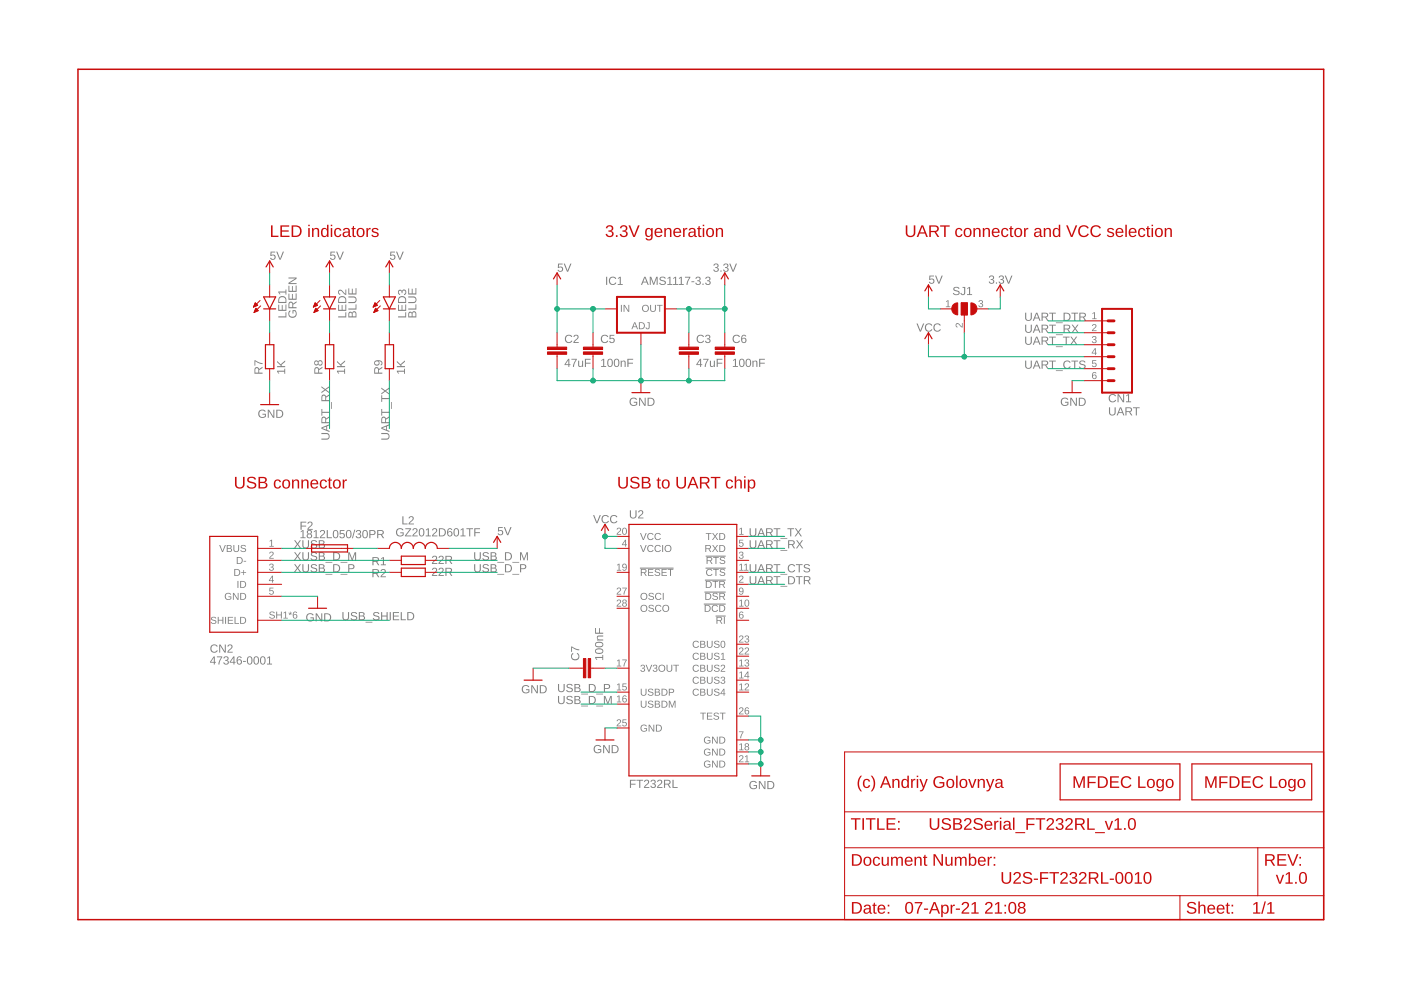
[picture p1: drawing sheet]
<svg xmlns="http://www.w3.org/2000/svg" width="297mm" height="210mm" viewBox="0 0 297 210" stroke-linecap="round" stroke-linejoin="round" font-family="sans-serif">
<g fill="#808080">
<path d="M57.2 119.6a.43 .43 0 0 1 .7 0 .43 .43 0 0 1-.2 .6 .39 .39 0 0 1 .4 .5 .39 .39 0 0 1-.5 .3l-.5-.2-.1-.2h.2a.3 .3 0 0 0 .4 .3 .3 .3 0 0 0 .2-.5l-.4-.1v-.1a.29 .29 0 0 0 .4-.2 .29 .29 0 0 0-.2-.4 .29 .29 0 0 0-.3 .3h-.2z"/>
<path d="M57.2 117.1a.5 .5 0 0 1 .8 .2 .5 .5 0 0 1-.4 .7l-.3 .3h.7v.2h-.9l.5-.8a.3 .3 0 0 0 .2-.5 .3 .3 0 0 0-.5 .2l-.2-.1z"/>
<path d="M57.1 124.6h.9v.2h-.7v.4a.5 .5 0 0 1 .7 .2 .5 .5 0 0 1-.3 .7 .5 .5 0 0 1-.7-.4l.5 .2a.34 .34 0 0 0 .3-.4 .34 .34 0 0 0-.5-.1h-.2z"/>
<path d="M57.2 114.7l.5-.3v1.4h.3v.1h-.9v-.1h.4v-1.2l-.3 .3z"/>
<path d="M231.6 66.4l.5-.2v1.3h.4v.2h-.9v-.2h.3v-1.1l-.3 .2z"/>
<path d="M231.7 68.8a.5 .5 0 0 1 .7 .2 .5 .5 0 0 1-.4 .7l-.3 .3h.8v.2h-1l.6-.7a.3 .3 0 0 0 .1-.5 .3 .3 0 0 0-.5 .1h-.2z"/>
<path d="M231.7 71.4a.43 .43 0 0 1 .7-.1 .43 .43 0 0 1-.2 .7 .39 .39 0 0 1 .3 .5 .39 .39 0 0 1-.5 .3l-.5-.3v-.1l.2-.1a.3 .3 0 0 0 .4 .3 .3 .3 0 0 0 .1-.5h-.4v-.2a.29 .29 0 0 0 .5-.1 .29 .29 0 0 0-.2-.4 .29 .29 0 0 0-.4 .2h-.2z"/>
<path d="M231.6 76.4h.8v.1h-.6l-.1 .5a.5 .5 0 0 1 .8 .2 .5 .5 0 0 1-.4 .7 .5 .5 0 0 1-.6-.4l.5 .2a.34 .34 0 0 0 .3-.5 .34 .34 0 0 0-.6-.1h-.2z"/>
<path d="M207.6 63.7a.43 .43 0 0 1 .7 0 .43 .43 0 0 1-.2 .7 .39 .39 0 0 1 .3 .4 .39 .39 0 0 1-.5 .3l-.4-.2-.1-.2h.2a.3 .3 0 0 0 .4 .3 .3 .3 0 0 0 .2-.5h-.4v-.2a.29 .29 0 0 0 .4-.1 .29 .29 0 0 0-.2-.4 .29 .29 0 0 0-.4 .2h-.1z"/>
<path d="M200.6 63.9l.5-.2v1.3h.4v.1h-1v-.1h.4v-1.2l-.3 .3z"/>
<path d="M202.7 68.6a.78 .78 0 0 1 1.1 .5l.1 .1v-.7h.2v1l-.7-.6a.3 .3 0 0 0-.5-.2 .3 .3 0 0 0 .1 .6v.1l-.4-.3z"/>
<path d="M156.7 155.1h.9l-.5 1.4h-.2l.1-.3 .5-1h-.8z"/>
<path d="M156.8 112.1l.5-.2v1.3h.3v.2h-.9v-.2h.4v-1.1l-.3 .2z"/>
<path d="M156.7 114.4h.9v.2h-.7v.5a.5 .5 0 0 1 .7 .2 .5 .5 0 0 1-.3 .7 .5 .5 0 0 1-.7-.4l.5 .2a.34 .34 0 0 0 .3-.5 .34 .34 0 0 0-.5-.1h-.2z"/>
<path d="M148.4 76.1h.2v1.1h.3v.2h-.3v.4h-.2v-.4h-.8zM148.4 76.3l-.6 .9h.6zM149.1 76.1h1.1l-.5 1.1-.1 .6h-.2l.1-.5 .5-1h-.9zM150.5 76.5h.2v.8a.32 .32 0 0 0 .4 .4 .32 .32 0 0 0 .2-.5v-.7h.3v1.3h-.2v-.2a.44 .44 0 0 1-.6 .2 .44 .44 0 0 1-.3-.4zM151.9 76.1h1.3v.2h-1v.6h.9v.2h-.9v.7h-.3z"/>
<path d="M127.5 76.4l.6-.3v1.5h.4v.2h-1.1v-.2h.5v-1.3l-.4 .3zM129 76.2a.64 .64 0 0 1 .8 0 .64 .64 0 0 1 .1 .7 .64 .64 0 0 1-.6 .9 .64 .64 0 0 1-.6-.9zM129.2 76.3a.97 .97 0 0 0 .1 1.3 .86 .86 0 0 0 0-1.4zM130.4 76.2a.64 .64 0 0 1 .7 0 .64 .64 0 0 1 .2 .7 .64 .64 0 0 1-.6 .9 .64 .64 0 0 1-.6-.9zM130.6 76.3a.97 .97 0 0 0 .1 1.3 .86 .86 0 0 0 0-1.4zM131.6 76.5h.2v.2a.44 .44 0 0 1 .5-.2 .44 .44 0 0 1 .4 .4v.9h-.3v-.8a.32 .32 0 0 0-.3-.4 .32 .32 0 0 0-.3 .4v.8h-.2zM133 76.1h1.2v.2h-.9v.6h.9v.2h-.9v.7h-.3z"/>
<path d="M155.4 76.4l.6-.3v1.5h.5v.2h-1.1v-.2h.4v-1.3l-.4 .3zM156.9 76.2a.64 .64 0 0 1 .8 0 .64 .64 0 0 1 .2 .7 .64 .64 0 0 1-.6 .9 .64 .64 0 0 1-.6-.9zM157.1 76.3a.97 .97 0 0 0 .2 1.3 .86 .86 0 0 0 0-1.4zM158.3 76.2a.64 .64 0 0 1 .8 0 .64 .64 0 0 1 .2 .7 .64 .64 0 0 1-.6 .9 .64 .64 0 0 1-.6-.9zM158.5 76.3a.97 .97 0 0 0 .2 1.3 .86 .86 0 0 0 0-1.4zM159.5 76.5h.2v.2a.44 .44 0 0 1 .6-.2 .44 .44 0 0 1 .3 .4v.9h-.2v-.8a.32 .32 0 0 0-.4-.4 .32 .32 0 0 0-.2 .4v.8h-.3zM161 76.1h1.2v.2h-1v.6h.9v.2h-.9v.7h-.2z"/>
<path d="M136.6 58.7h.3l.7 1.7h-.3l-.2-.5h-.8l-.2 .5h-.2zM136.7 58.9l-.3 .8h.6zM137.8 58.7h.3l.5 1.4 .5-1.4h.3v1.7h-.2v-1.5l-.5 1.5h-.2l-.5-1.5v1.5h-.2zM140 58.8a.8 .8 0 0 1 1.1 .3h-.2a.4 .4 0 0 0-.5-.3 .4 .4 0 0 0-.2 .5l.1 .1a.57 .57 0 0 1 .8 .2 .57 .57 0 0 1-.2 .8h-.4a.63 .63 0 0 1-.7-.4l.2-.1a.46 .46 0 0 0 .5 .4 .46 .46 0 0 0 .4-.5l-.5-.2a.49 .49 0 0 1-.5-.2 .49 .49 0 0 1 .1-.6zM141.5 59l.7-.3v1.5h.4v.2h-1.1v-.2h.4v-1.3l-.4 .3zM142.7 59l.7-.3v1.5h.4v.2h-1.1v-.2h.4v-1.3l-.4 .3zM143.9 59l.7-.3v1.5h.4v.2h-1.1v-.2h.4v-1.3l-.4 .3zM145.2 58.7h1.2l-.5 1.1-.1 .6h-.3l.1-.5 .5-1h-.9zM146.6 59.6h.6v.2h-.6zM147.6 58.8a.5 .5 0 0 1 .8-.1 .5 .5 0 0 1-.2 .8 .51 .51 0 0 1 .2 .8 .51 .51 0 0 1-.8 0l-.2-.3 .2-.1a.35 .35 0 0 0 .5 .3 .35 .35 0 0 0 .2-.5l-.5-.1v-.2a.33 .33 0 0 0 .5-.1 .33 .33 0 0 0-.2-.5 .33 .33 0 0 0-.4 .3h-.3zM148.9 60.1h.3v.3h-.3zM149.7 58.8a.5 .5 0 0 1 .8-.1 .5 .5 0 0 1-.2 .8 .51 .51 0 0 1 .2 .8 .51 .51 0 0 1-.8 0l-.2-.3 .2-.1a.35 .35 0 0 0 .5 .3 .35 .35 0 0 0 .1-.5l-.4-.1v-.2a.33 .33 0 0 0 .5-.1 .33 .33 0 0 0-.2-.5 .33 .33 0 0 0-.5 .3h-.2z"/>
<path d="M118.3 55.9h1v.2h-.8v.5a.59 .59 0 0 1 .8 .3 .59 .59 0 0 1-.3 .8 .59 .59 0 0 1-.8-.5h.2a.38 .38 0 0 0 .6 .2 .38 .38 0 0 0 .1-.6 .38 .38 0 0 0-.6 0h-.2zM119.5 55.9h.3l.5 1.5 .6-1.5h.3l-.7 1.7h-.3z"/>
<path d="M151.4 56a.5 .5 0 0 1 .8 0 .5 .5 0 0 1-.2 .7 .51 .51 0 0 1 .2 .8 .51 .51 0 0 1-.8 0l-.2-.3 .2-.1a.35 .35 0 0 0 .5 .4 .35 .35 0 0 0 .2-.6l-.5-.1v-.2a.33 .33 0 0 0 .5-.1 .33 .33 0 0 0-.2-.5 .33 .33 0 0 0-.4 .3h-.2zM152.7 57.3h.3v.3h-.3zM153.5 56a.5 .5 0 0 1 .8 0 .5 .5 0 0 1-.2 .7 .51 .51 0 0 1 .2 .8 .51 .51 0 0 1-.8 0l-.2-.3 .2-.1a.35 .35 0 0 0 .5 .4 .35 .35 0 0 0 .2-.6l-.5-.1v-.2a.33 .33 0 0 0 .5-.1 .33 .33 0 0 0-.2-.5 .33 .33 0 0 0-.4 .3h-.3zM154.6 55.9h.3l.5 1.5 .6-1.5h.3l-.7 1.7h-.3z"/>
<path d="M45.3 139.2h.2v1.1h.3v.2h-.3v.4h-.2v-.4h-.8zM45.3 139.4l-.6 .9h.6zM46 139.2h1.1l-.5 1.1-.1 .6h-.2l.1-.5 .5-1h-.9zM47.5 139.3a.5 .5 0 0 1 .9-.1 .5 .5 0 0 1-.3 .8 .51 .51 0 0 1 .3 .8 .51 .51 0 0 1-.9 0l-.2-.3 .3-.1a.35 .35 0 0 0 .4 .3 .35 .35 0 0 0 .2-.5l-.4-.1v-.2a.33 .33 0 0 0 .4-.1 .33 .33 0 0 0-.2-.5 .33 .33 0 0 0-.4 .3h-.2zM49.5 139.2h.2v1.1h.2v.2h-.2v.4h-.2v-.4h-.8zM49.5 139.4l-.6 .9h.6zM50.4 139.3l.2-.1a.5 .5 0 0 1 .7 .3h-.3l-.1-.1a.47 .47 0 0 0-.4 .1 .47 .47 0 0 0-.1 .5 .55 .55 0 0 1 .8 .1 .55 .55 0 0 1-.2 .8 .55 .55 0 0 1-.8-.4v-.7zM50.3 140.3a.4 .4 0 0 0 .8 0 .4 .4 0 0 0-.8 0zM51.5 140.1h.6v.2h-.6zM52.6 139.2a.64 .64 0 0 1 .8 .1 .64 .64 0 0 1 .1 .7 .64 .64 0 0 1-.6 .9 .64 .64 0 0 1-.6-.9zM52.8 139.4a.97 .97 0 0 0 .1 1.3 .86 .86 0 0 0 0-1.4zM54 139.2a.64 .64 0 0 1 .7 .1 .64 .64 0 0 1 .2 .7 .64 .64 0 0 1-.6 .9 .64 .64 0 0 1-.6-.9zM54.2 139.4a.97 .97 0 0 0 .1 1.3 .86 .86 0 0 0 0-1.4zM55.4 139.2a.64 .64 0 0 1 .7 .1 .64 .64 0 0 1 .2 .7 .64 .64 0 0 1-.6 .9 .64 .64 0 0 1-.6-.9zM55.5 139.4a.97 .97 0 0 0 .2 1.3 .86 .86 0 0 0 0-1.4zM56.7 139.5l.6-.3v1.5h.4v.2h-1.1v-.2h.4v-1.3l-.3 .3z"/>
<path d="M63.8 112.7l.6-.3v1.5h.4v.2h-1.1v-.2h.4v-1.3l-.3 .3zM65.2 112.5a.51 .51 0 0 1 .7-.1 .51 .51 0 0 1 .1 .8h-.2a.5 .5 0 0 1 .2 .8 .5 .5 0 0 1-.8 0 .5 .5 0 0 1 .2-.8l-.3-.3zM65.3 112.8a.32 .32 0 0 0 .6 0 .32 .32 0 0 0-.6 0zM65.2 113.6a.4 .4 0 0 0 .8 0 .4 .4 0 0 0-.8 0zM66.5 112.7l.6-.3v1.5h.5v.2h-1.1v-.2h.4v-1.3l-.4 .3zM68 112.5a.55 .55 0 0 1 .8 .1 .55 .55 0 0 1-.3 .8l-.5 .5h.9v.2h-1.1l.1-.3 .4-.5a.37 .37 0 0 0 .4-.5 .37 .37 0 0 0-.6-.1l-.3 .1zM69.3 112.4h.2v1.5h.9v.2h-1.1zM70.8 112.5a.64 .64 0 0 1 .8 0 .64 .64 0 0 1 .1 .7 .64 .64 0 0 1-.5 .9 .64 .64 0 0 1-.6-.9zM71 112.6a.97 .97 0 0 0 .2 1.4 .86 .86 0 0 0 0-1.5zM72.1 112.4h.9v.2h-.7l-.1 .5a.59 .59 0 0 1 .9 .3 .59 .59 0 0 1-.4 .8 .59 .59 0 0 1-.8-.5h.3a.38 .38 0 0 0 .5 .2 .38 .38 0 0 0 .1-.6 .38 .38 0 0 0-.6 0h-.2zM73.6 112.5a.64 .64 0 0 1 .7 0 .64 .64 0 0 1 .2 .7 .64 .64 0 0 1-.6 .9 .64 .64 0 0 1-.6-.9zM73.8 112.6a.97 .97 0 0 0 .1 1.4 .86 .86 0 0 0 0-1.5zM75.1 112.3h.2l-.5 1.8h-.2zM75.6 112.5a.5 .5 0 0 1 .8 0 .5 .5 0 0 1-.2 .7 .51 .51 0 0 1 .2 .8 .51 .51 0 0 1-.8 0l-.2-.3 .2-.1a.35 .35 0 0 0 .5 .4 .35 .35 0 0 0 .2-.6l-.5-.1v-.2a.33 .33 0 0 0 .5-.1 .33 .33 0 0 0-.2-.5 .33 .33 0 0 0-.4 .3h-.3zM77.1 112.5a.64 .64 0 0 1 .7 0 .64 .64 0 0 1 .2 .7 .64 .64 0 0 1-.6 .9 .64 .64 0 0 1-.6-.9zM77.2 112.6a.97 .97 0 0 0 .2 1.4 .86 .86 0 0 0 0-1.5zM78.3 112.4h.7a.53 .53 0 0 1 .6 .5 .53 .53 0 0 1-.6 .5h-.5v.7h-.2zM78.5 112.6v.7l.7-.1a.35 .35 0 0 0 0-.6zM80 112.4h.8a.5 .5 0 0 1 .6 .4 .5 .5 0 0 1-.4 .6l.5 .7h-.3l-.5-.7h-.5v.7h-.2zM80.2 112.6v.6h.6a.32 .32 0 0 0 .3-.3 .32 .32 0 0 0-.3-.3z"/>
<path d="M84.2 112.2a.9 .9 0 0 1 1.3 .2l-.2 .1a.68 .68 0 0 0-.9-.1 .68 .68 0 0 0-.1 1 .68 .68 0 0 0 1 .1l.1-.4h-.5v-.2h.7v.6a.94 .94 0 0 1-1.4 .1 .94 .94 0 0 1 0-1.4zM85.9 112h1.3l-1.1 1.5h1.1v.2h-1.3l1-1.5h-1zM87.6 112.1a.55 .55 0 0 1 .9 .1 .55 .55 0 0 1-.3 .8l-.5 .5h.9v.2h-1.2l.1-.3 .5-.4a.37 .37 0 0 0 .3-.6 .37 .37 0 0 0-.6-.1l-.3 .1zM89 112.1a.64 .64 0 0 1 .8 0 .64 .64 0 0 1 .2 .8 .64 .64 0 0 1-.6 .9 .64 .64 0 0 1-.6-.9zM89.2 112.2a.97 .97 0 0 0 .2 1.4 .86 .86 0 0 0 0-1.4zM90.3 112.3l.6-.3v1.5h.4v.2h-1v-.2h.4v-1.3l-.4 .3zM91.8 112.1a.55 .55 0 0 1 .8 .1 .55 .55 0 0 1-.3 .8l-.5 .5h.9v.2h-1.1l.1-.3 .4-.4a.37 .37 0 0 0 .4-.6 .37 .37 0 0 0-.6-.1l-.3 .1zM93.1 112h.5a.86 .86 0 0 1 .9 .8 .86 .86 0 0 1-.8 .9h-.6zM93.3 112.2v1.3a.73 .73 0 0 0 1-.6 .73 .73 0 0 0-1-.7zM95.1 112.1l.1-.1a.5 .5 0 0 1 .7 .3l-.2 .1-.1-.2a.47 .47 0 0 0-.5 .2 .47 .47 0 0 0-.1 .4 .55 .55 0 0 1 .8 .1 .55 .55 0 0 1-.2 .8 .55 .55 0 0 1-.7-.3l-.1-.8zM95 113.2a.37 .37 0 0 0 .7 0 .37 .37 0 0 0-.7 0zM96.4 112.1a.64 .64 0 0 1 .8 0 .64 .64 0 0 1 .1 .8 .64 .64 0 0 1-.6 .9 .64 .64 0 0 1-.6-.9zM96.6 112.2a.97 .97 0 0 0 .1 1.4 .86 .86 0 0 0 0-1.4zM97.7 112.3l.6-.3v1.5h.4v.2h-1.1v-.2h.5v-1.3l-.4 .3zM98.9 112h1.4v.2h-.6v1.5h-.2v-1.5h-.6zM100.6 112h1.2v.2h-1v.6h.9v.2h-.9v.7h-.2z"/>
<path d="M91.8 117.9a.55 .55 0 0 1 .8 .2 .55 .55 0 0 1-.3 .8l-.5 .5h.9v.2h-1.1v-.3l.5-.5a.37 .37 0 0 0 .4-.5 .37 .37 0 0 0-.7-.1l-.2 .1zM93.1 117.9a.55 .55 0 0 1 .9 .2 .55 .55 0 0 1-.3 .8l-.5 .5h.9v.2h-1.1v-.3l.5-.5a.37 .37 0 0 0 .3-.5 .37 .37 0 0 0-.6-.1l-.2 .1zM94.4 117.9h.8a.5 .5 0 0 1 .6 .3 .5 .5 0 0 1-.4 .6l.5 .8h-.3l-.4-.7h-.5v.7h-.3zM94.7 118v.7h.5a.32 .32 0 0 0 .4-.4 .32 .32 0 0 0-.4-.3z"/>
<path d="M91.8 120.5a.55 .55 0 0 1 .8 .1 .55 .55 0 0 1-.3 .8l-.5 .5h.9v.2h-1.1v-.3l.5-.5a.37 .37 0 0 0 .4-.5 .37 .37 0 0 0-.7-.1l-.2 .1zM93.1 120.5a.55 .55 0 0 1 .9 .1 .55 .55 0 0 1-.3 .8l-.5 .5h.9v.2h-1.1v-.3l.5-.5a.37 .37 0 0 0 .3-.5 .37 .37 0 0 0-.6-.1l-.2 .1zM94.4 120.4h.8a.5 .5 0 0 1 .6 .4 .5 .5 0 0 1-.4 .6l.5 .7h-.3l-.4-.7h-.5v.7h-.3zM94.7 120.6v.6h.5a.32 .32 0 0 0 .4-.3 .32 .32 0 0 0-.4-.3z"/>
<path d="M65.1 130.2a.9 .9 0 0 1 1.4 .2l-.2 .1a.68 .68 0 0 0-1 0 .68 .68 0 0 0 0 .9 .68 .68 0 0 0 .9 .1l.1-.4h-.5v-.2h.7v.6a.94 .94 0 0 1-1.3 .1 .94 .94 0 0 1-.1-1.4zM66.9 130h.3l.9 1.5v-1.5h.2v1.8h-.3l-.9-1.5v1.5h-.2zM68.7 130h.6a.86 .86 0 0 1 .9 .9 .86 .86 0 0 1-.8 .9h-.7zM69 130.2v1.4a.73 .73 0 0 0 1-.7 .73 .73 0 0 0-1-.7z"/>
<path d="M126.1 158.2a.9 .9 0 0 1 1.4 .2h-.3a.68 .68 0 0 0-.9 0 .68 .68 0 0 0-.1 .9 .68 .68 0 0 0 1 .1l.1-.4h-.5v-.2h.7v.6a.94 .94 0 0 1-1.4 .1 .94 .94 0 0 1 0-1.3zM127.9 158h.3l.9 1.4v-1.4h.2v1.7h-.3l-.9-1.5v1.5h-.2zM129.7 158h.6a.86 .86 0 0 1 .9 .8 .86 .86 0 0 1-.9 .9h-.6zM129.9 158.2v1.3a.73 .73 0 0 0 1-.7 .73 .73 0 0 0-1-.6z"/>
<path d="M126.2 139.3h1.5v-.4h.2v1h-.2v-.4h-1.3l.3 .4h-.2zM126.2 137.7a1.02 1.02 0 0 1 1.7 .4 .95 .95 0 0 1-.9 .6 .95 .95 0 0 1-.9-.7zM126.4 137.9a.66 .66 0 0 0 .3 .6 .66 .66 0 0 0 .7-.1 .41 .41 0 0 0 .3-.6 .41 .41 0 0 0-.7-.1zM126.2 136.3a1.02 1.02 0 0 1 1.7 .4 .95 .95 0 0 1-.9 .6 .95 .95 0 0 1-.9-.6zM126.4 136.5a.66 .66 0 0 0 .3 .6 .66 .66 0 0 0 .7-.1 .41 .41 0 0 0 .3-.6 .41 .41 0 0 0-.7-.1zM126.7 134.8l1.2-.1v.3h-.8a.32 .32 0 0 0-.4 .3 .32 .32 0 0 0 .4 .3h.8v.2h-1.3v-.2h.2l-.2-.3zM126.2 133.2h.2v.9h.6v-.9h.2v.9h.7v.3h-1.7z"/>
<path d="M235.1 86.4h.3v1a.48 .48 0 0 0 .4 .5 .48 .48 0 0 0 .5-.5v-1h.2v1a.71 .71 0 0 1-.7 .7 .71 .71 0 0 1-.7-.6zM237.4 86.4h.3l.7 1.7h-.2l-.2-.5h-.8l-.2 .5h-.3zM237.6 86.5l-.3 .9h.6zM238.6 86.4h.8a.5 .5 0 0 1 .6 .4 .5 .5 0 0 1-.4 .5l.5 .8h-.3l-.4-.7h-.6v.7h-.2zM238.8 86.5v.7h.6a.32 .32 0 0 0 .4-.3 .32 .32 0 0 0-.4-.4zM240.2 86.4h1.4v.2h-.6v1.5h-.2v-1.5h-.6z"/>
<path d="M225.1 84.5a.9 .9 0 0 1 1.4 .2l-.2 .1a.68 .68 0 0 0-1-.1 .68 .68 0 0 0 0 1 .68 .68 0 0 0 .9 .1l.1-.4h-.5v-.2h.7v.6a.94 .94 0 0 1-1.3 .1 .94 .94 0 0 1-.1-1.4zM226.9 84.3h.3l.9 1.5v-1.5h.2v1.7h-.3l-.9-1.4v1.4h-.2zM228.7 84.3h.6a.86 .86 0 0 1 .9 .9 .86 .86 0 0 1-.8 .8h-.7zM229 84.5v1.4a.73 .73 0 0 0 1-.7 .73 .73 0 0 0-1-.7z"/>
<path d="M105.6 111.8h1v.1h-.8v.6a.59 .59 0 0 1 .8 .2 .59 .59 0 0 1-.3 .9 .59 .59 0 0 1-.8-.5h.2a.38 .38 0 0 0 .6 .1 .38 .38 0 0 0 .1-.6 .38 .38 0 0 0-.6 .1h-.2zM106.8 111.8h.3l.5 1.5 .6-1.5h.3l-.7 1.7h-.3z"/>
<path d="M209.8 58.5a.5 .5 0 0 1 .8 0 .5 .5 0 0 1-.2 .8 .51 .51 0 0 1 .2 .8 .51 .51 0 0 1-.8 0l-.2-.4h.3a.35 .35 0 0 0 .4 .3 .35 .35 0 0 0 .2-.6h-.5v-.2a.33 .33 0 0 0 .5-.2 .33 .33 0 0 0-.2-.4 .33 .33 0 0 0-.4 .3h-.2zM211.2 59.9h.2v.2h-.2zM211.9 58.5a.5 .5 0 0 1 .8 0 .5 .5 0 0 1-.2 .8 .51 .51 0 0 1 .2 .8 .51 .51 0 0 1-.8 0l-.2-.4h.2a.35 .35 0 0 0 .5 .3 .35 .35 0 0 0 .2-.6h-.5v-.2a.33 .33 0 0 0 .5-.2 .33 .33 0 0 0-.2-.4 .33 .33 0 0 0-.4 .3h-.3zM213 58.4h.3l.5 1.5 .6-1.5h.3l-.7 1.7h-.3z"/>
<path d="M197 58.4h1v.2h-.8v.6a.59 .59 0 0 1 .9 .2 .59 .59 0 0 1-.4 .8 .59 .59 0 0 1-.8-.4l.3-.1a.38 .38 0 0 0 .5 .2 .38 .38 0 0 0 .1-.6 .38 .38 0 0 0-.6 .1h-.2zM198.2 58.4h.3l.6 1.5 .5-1.5h.3l-.7 1.7h-.3z"/>
<path d="M194.3 68.6h.3l.5 1.5 .6-1.5h.3l-.7 1.7h-.3zM196.3 68.8a.86 .86 0 0 1 1.4 .2l-.3 .1a.63 .63 0 0 0-.9-.1 .63 .63 0 0 0 .1 1 .63 .63 0 0 0 .9-.2l.2 .1a.88 .88 0 0 1-1.3 .2 .88 .88 0 0 1-.1-1.3zM198.1 68.8a.86 .86 0 0 1 1.4 .2l-.3 .1a.63 .63 0 0 0-.9-.1 .63 .63 0 0 0 .1 1 .63 .63 0 0 0 .9-.2l.2 .1a.88 .88 0 0 1-1.3 .2 .88 .88 0 0 1-.1-1.3z"/>
<path d="M110.8 145.5a.9 .9 0 0 1 1.4 .2h-.2a.68 .68 0 0 0-1 0 .68 .68 0 0 0 0 .9 .68 .68 0 0 0 .9 .1l.1-.4h-.5v-.2h.8v.6a.94 .94 0 0 1-1.4 .1 .94 .94 0 0 1-.1-1.3zM112.6 145.3h.3l.9 1.4v-1.4h.2v1.7h-.2l-1-1.5v1.5h-.2zM114.4 145.3h.6a.86 .86 0 0 1 .9 .8 .86 .86 0 0 1-.8 .9h-.7zM114.7 145.5v1.3a.73 .73 0 0 0 1-.7 .73 .73 0 0 0-1-.6z"/>
<path d="M125.7 109.2h.3l.6 1.5 .5-1.5h.3l-.7 1.7h-.3zM127.7 109.4a.86 .86 0 0 1 1.4 .2l-.2 .1a.63 .63 0 0 0-1-.1 .63 .63 0 0 0 .1 1 .63 .63 0 0 0 .9-.2l.2 .1a.88 .88 0 0 1-1.3 .3 .88 .88 0 0 1-.1-1.4zM129.6 109.4a.86 .86 0 0 1 1.3 .2l-.2 .1a.63 .63 0 0 0-1-.1 .63 .63 0 0 0 .1 1 .63 .63 0 0 0 .9-.2l.2 .1a.88 .88 0 0 1-1.3 .3 .88 .88 0 0 1 0-1.4z"/>
<path d="M133.7 84.5a.9 .9 0 0 1 1.4 .2l-.3 .1a.68 .68 0 0 0-.9-.1 .68 .68 0 0 0-.1 1 .68 .68 0 0 0 1 .1l.1-.4h-.5v-.2h.7v.6a.94 .94 0 0 1-1.3 .1 .94 .94 0 0 1-.1-1.4zM135.5 84.3h.3l.9 1.5v-1.5h.2v1.7h-.3l-.9-1.4v1.4h-.2zM137.3 84.3h.6a.86 .86 0 0 1 .9 .9 .86 .86 0 0 1-.9 .8h-.6zM137.5 84.5v1.4a.73 .73 0 0 0 1-.7 .73 .73 0 0 0-1-.7z"/>
<path d="M57.4 53.4h.9v.1h-.7l-.1 .6a.59 .59 0 0 1 .9 .2 .59 .59 0 0 1-.4 .9 .59 .59 0 0 1-.7-.5h.2a.38 .38 0 0 0 .5 .1 .38 .38 0 0 0 .1-.6 .38 .38 0 0 0-.6 .1h-.2zM58.6 53.4h.2l.6 1.5 .6-1.5h.2l-.7 1.7h-.2z"/>
<path d="M61.4 65.9l.1-.1 .1 .2a.68 .68 0 0 0 0 1 .68 .68 0 0 0 .9 0 .68 .68 0 0 0 .1-.9l-.4-.1v.5h-.2v-.7h.6a.91 .91 0 0 1 .2 1.2 .91 .91 0 0 1-1.3 .2 .91 .91 0 0 1-.1-1.3zM61.3 64.1l.5-.1 .3 .4 .8-.5v.2l-.7 .5v.5h.7v.3h-1.7zM61.4 64.3l-.1 .8h.7l-.1-.8zM61.2 62.3h.2v1h.5v-1h.2v1h.6v-1.1h.2v1.4h-1.7zM61.2 60.6h.2v1.1h.5v-1h.2v1h.6v-1.2h.2v1.4h-1.7zM61.2 58.8h1.7v.3l-1.5 .9h1.5v.2h-1.7v-.2l1.4-1h-1.4z"/>
<path d="M58.7 78.6h1.6v-.4h.2v1.1h-.2v-.5h-1.3l.2 .4h-.2zM58.7 76.5l.8 .7 1-.8v.3l-.9 .7 .2 .2h.7v.3h-1.8v-.3h.9l-.9-.8z"/>
<path d="M55 87.1a.9 .9 0 0 1 1.3 .1l-.2 .1a.68 .68 0 0 0-.9 0 .68 .68 0 0 0-.1 .9 .68 .68 0 0 0 1 .1l.1-.4h-.5v-.2h.7v.6a.94 .94 0 0 1-1.4 .1 .94 .94 0 0 1 0-1.3zM56.8 86.9h.2l1 1.4v-1.4h.2v1.7h-.3l-.9-1.5v1.5h-.2zM58.6 86.9h.5a.86 .86 0 0 1 1 .8 .86 .86 0 0 1-.9 .9h-.6zM58.8 87.1v1.3a.73 .73 0 0 0 1-.7 .73 .73 0 0 0-1-.6z"/>
<path d="M70.1 53.4h.9v.1h-.7l-.1 .6a.59 .59 0 0 1 .9 .2 .59 .59 0 0 1-.4 .9 .59 .59 0 0 1-.7-.5h.2a.38 .38 0 0 0 .5 .1 .38 .38 0 0 0 .1-.6 .38 .38 0 0 0-.6 .1h-.2zM71.3 53.4h.2l.6 1.5 .6-1.5h.2l-.7 1.7h-.2z"/>
<path d="M74 66.1h.4l.3 .3a.47 .47 0 0 1 .5-.4 .47 .47 0 0 1 .4 .6v.7h-1.7zM74.1 66.4l-.1 .7h.6l-.1-.7zM74.9 66.3l-.1 .8h.6l-.1-.8zM73.9 65.4h1.5v-.9h.2v1.1h-1.7zM73.9 62.8h1a.71 .71 0 0 1 .7 .7 .71 .71 0 0 1-.6 .8h-1.1v-.3h1a.48 .48 0 0 0 .5-.5 .48 .48 0 0 0-.5-.4h-1zM73.9 61.1h.1v1.1h.6v-1h.2v1h.6v-1.1h.2v1.3h-1.7z"/>
<path d="M71.4 78.6h1.6v-.4h.2v1.1h-.2v-.5h-1.3l.2 .4h-.2zM71.4 76.5l.8 .7 1-.8v.3l-.9 .7 .2 .2h.7v.3h-1.8v-.3h.9l-.9-.8z"/>
<path d="M82.8 53.4h.9v.1h-.7l-.1 .6a.59 .59 0 0 1 .9 .2 .59 .59 0 0 1-.4 .9 .59 .59 0 0 1-.7-.5h.2a.38 .38 0 0 0 .5 .1 .38 .38 0 0 0 .1-.6 .38 .38 0 0 0-.6 .1h-.2zM84 53.4h.2l.6 1.5 .6-1.5h.2l-.7 1.7h-.2z"/>
<path d="M86.7 66.1h.4l.3 .3a.47 .47 0 0 1 .5-.4 .47 .47 0 0 1 .4 .6v.7h-1.7zM86.8 66.4l-.1 .7h.6l-.1-.7zM87.6 66.3l-.1 .8h.6l-.1-.8zM86.6 65.4h1.5v-.9h.2v1.1h-1.7zM86.6 62.8h1a.71 .71 0 0 1 .7 .7 .71 .71 0 0 1-.7 .8h-1v-.3h1a.48 .48 0 0 0 .5-.5 .48 .48 0 0 0-.5-.4h-1zM86.6 61.1h.1v1.1h.6v-1h.2v1h.6v-1.1h.2v1.3h-1.7z"/>
<path d="M84.1 78.6h1.6v-.4h.2v1.1h-.2v-.5h-1.3l.2 .4h-.2zM84.1 76.5l.8 .7 1-.8v.3l-.9 .7 .2 .2h.7v.3h-1.8v-.3h.9l-.9-.8z"/>
<path d="M133.6 165.3h1.2v.2h-1v.7h.9v.2h-.9v.7h-.2zM134.9 165.3h1.4v.2h-.5v1.6h-.3v-1.6h-.6zM136.7 165.4a.55 .55 0 0 1 .9 .2 .55 .55 0 0 1-.3 .8l-.5 .5h.9v.2h-1.2l.1-.3 .5-.5a.37 .37 0 0 0 .3-.5 .37 .37 0 0 0-.6-.1l-.3 .1zM138.1 165.4a.5 .5 0 0 1 .8 0 .5 .5 0 0 1-.2 .8 .51 .51 0 0 1 .2 .8 .51 .51 0 0 1-.8 0l-.2-.4h.2a.35 .35 0 0 0 .5 .3 .35 .35 0 0 0 .1-.5l-.4-.1v-.2a.33 .33 0 0 0 .5-.2 .33 .33 0 0 0-.3-.4 .33 .33 0 0 0-.4 .3h-.2zM139.5 165.4a.55 .55 0 0 1 .8 .2 .55 .55 0 0 1-.3 .8l-.5 .5h.9v.2h-1.1l.1-.3 .4-.5a.37 .37 0 0 0 .4-.5 .37 .37 0 0 0-.6-.1l-.3 .1zM140.8 165.3h.8a.5 .5 0 0 1 .6 .4 .5 .5 0 0 1-.4 .6l.5 .8h-.3l-.5-.8h-.5v.8h-.2zM141 165.5v.7h.6a.32 .32 0 0 0 .4-.4 .32 .32 0 0 0-.4-.3zM142.6 165.3h.2v1.6h.9v.2h-1.1z"/>
<path d="M159.1 165.8a.9 .9 0 0 1 1.4 .2h-.3a.68 .68 0 0 0-.9 0 .68 .68 0 0 0-.1 1 .68 .68 0 0 0 1 0l.1-.4h-.5v-.2h.7v.6a.94 .94 0 0 1-1.3 .1 .94 .94 0 0 1-.1-1.3zM160.9 165.6h.3l.9 1.5v-1.5h.2v1.7h-.3l-.9-1.5v1.5h-.2zM162.7 165.6h.6a.86 .86 0 0 1 .9 .8 .86 .86 0 0 1-.9 .9h-.6zM162.9 165.8v1.3a.73 .73 0 0 0 1-.7 .73 .73 0 0 0-1-.6z"/>
<path d="M120.5 76.1h.2v1.1h.3v.2h-.3v.4h-.2v-.4h-.8zM120.5 76.3l-.6 .9h.6zM121.2 76.1h1.1l-.5 1.1-.1 .6h-.2v-.5l.6-1h-.9zM122.6 76.5h.2v.8a.32 .32 0 0 0 .4 .4 .32 .32 0 0 0 .2-.5v-.7h.2v1.3h-.2v-.2a.44 .44 0 0 1-.5 .2 .44 .44 0 0 1-.3-.4zM124 76.1h1.2v.2h-1v.6h1v.2h-1v.7h-.2z"/>
<path d="M147.9 71.2a.86 .86 0 0 1 1.4 .2l-.3 .1a.63 .63 0 0 0-.9-.1 .63 .63 0 0 0 .1 1 .63 .63 0 0 0 .9-.2l.2 .1a.88 .88 0 0 1-1.3 .3 .88 .88 0 0 1-.1-1.4zM149.7 71.1a.5 .5 0 0 1 .8 0 .5 .5 0 0 1-.3 .7 .51 .51 0 0 1 .3 .8 .51 .51 0 0 1-.8 0l-.2-.3h.2a.35 .35 0 0 0 .5 .3 .35 .35 0 0 0 .1-.6l-.4-.1v-.2a.33 .33 0 0 0 .5-.1 .33 .33 0 0 0-.3-.5 .33 .33 0 0 0-.4 .3h-.2z"/>
<path d="M127.6 71.2a.86 .86 0 0 1 1.3 .2l-.2 .1a.63 .63 0 0 0-.9-.1 .63 .63 0 0 0 0 1 .63 .63 0 0 0 1-.2l.2 .1a.88 .88 0 0 1-1.4 .3 .88 .88 0 0 1 0-1.4zM129.3 71h.9v.2h-.7l-.1 .5a.59 .59 0 0 1 .9 .3 .59 .59 0 0 1-.4 .8 .59 .59 0 0 1-.7-.5h.2a.38 .38 0 0 0 .5 .2 .38 .38 0 0 0 .1-.6 .38 .38 0 0 0-.6 0h-.2z"/>
<path d="M155.5 71.2a.86 .86 0 0 1 1.4 .2l-.2 .1a.63 .63 0 0 0-1-.1 .63 .63 0 0 0 .1 1 .63 .63 0 0 0 .9-.2l.2 .1a.88 .88 0 0 1-1.3 .3 .88 .88 0 0 1-.1-1.4zM157.4 71.1l.2-.1a.5 .5 0 0 1 .6 .3l-.2 .1-.1-.2a.47 .47 0 0 0-.5 .1 .47 .47 0 0 0-.1 .5 .55 .55 0 0 1 .9 .1 .55 .55 0 0 1-.2 .8 .55 .55 0 0 1-.8-.3l-.1-.8zM157.3 72.1a.4 .4 0 0 0 .8 0 .4 .4 0 0 0-.8 0z"/>
<path d="M134.5 68.3h.2l.6 1.5h-.2l-.2-.4h-.7l-.1 .4h-.2zM134.6 68.5l-.3 .7h.5zM135.5 68.3h.4a.74 .74 0 0 1 .8 .7 .74 .74 0 0 1-.7 .8h-.5zM135.7 68.5v1.1a.62 .62 0 0 0 .8-.5 .62 .62 0 0 0-.8-.6zM137.3 68.3h.4v1.2l-.2 .3a.44 .44 0 0 1-.6-.4h.2a.24 .24 0 0 0 .2 .3 .24 .24 0 0 0 .2-.3v-.9h-.2z"/>
<path d="M131.6 64.6h.2v1.5h-.2zM132.2 64.6h.2l.8 1.3v-1.3h.2v1.5h-.2l-.8-1.2v1.2h-.2z"/>
<path d="M136.1 65.4a.76 .76 0 0 1 1.5 0 .76 .76 0 0 1-1.5 0zM136.2 65.4a.6 .6 0 0 0 1.2 0 .6 .6 0 0 0-1.2 0zM137.8 64.6h.2v1a.41 .41 0 0 0 .5 .4 .41 .41 0 0 0 .4-.4v-1h.2v1a.61 .61 0 0 1-.6 .5 .61 .61 0 0 1-.7-.5zM139.3 64.6h1.2v.2h-.5v1.3h-.2v-1.3h-.5z"/>
<path d="M128.5 58.7h.2v1.7h-.2zM129.3 58.9a.86 .86 0 0 1 1.4 .2l-.3 .1a.63 .63 0 0 0-.9-.1 .63 .63 0 0 0 .1 .9 .63 .63 0 0 0 .9-.1l.2 .1a.88 .88 0 0 1-1.3 .2 .88 .88 0 0 1-.1-1.3zM131 59l.6-.3v1.5h.4v.2h-1v-.2h.4v-1.3l-.4 .3z"/>
<path d="M49.7 120.6h.5a.74 .74 0 0 1 .7 .7 .74 .74 0 0 1-.7 .8h-.5zM49.9 120.8v1.1a.62 .62 0 0 0 .8-.5 .62 .62 0 0 0-.8-.6zM51.6 120.9h.1v.4h.5v.2h-.5v.4h-.1v-.4h-.5v-.2h.5z"/>
<path d="M50.2 118.1h.5a.74 .74 0 0 1 .8 .7 .74 .74 0 0 1-.8 .8h-.5zM50.4 118.3v1.1a.62 .62 0 0 0 .9-.6 .62 .62 0 0 0-.9-.5zM51.7 118.9h.5v.2h-.5z"/>
<path d="M47.8 125.9l.8-.2 .4 .3-.2 .1a.58 .58 0 0 0-.8 0 .58 .58 0 0 0 0 .8 .58 .58 0 0 0 .9 0v-.3h-.5v-.1h.6v.5a.8 .8 0 0 1-1.1 0 .8 .8 0 0 1-.1-1.1zM49.4 125.7h.2l.8 1.3v-1.3h.2v1.5h-.3l-.7-1.3v1.3h-.2zM50.9 125.7h.5a.74 .74 0 0 1 .8 .7 .74 .74 0 0 1-.7 .8h-.6zM51.1 125.9v1.1a.62 .62 0 0 0 .9-.5 .62 .62 0 0 0-.9-.6z"/>
<path d="M50.3 123.2h.2v1.4h-.2zM50.9 123.2h.5a.74 .74 0 0 1 .8 .7 .74 .74 0 0 1-.7 .7h-.6zM51.1 123.3v1.2a.62 .62 0 0 0 .9-.6 .62 .62 0 0 0-.9-.6z"/>
<path d="M57.7 122.1h.2v.9h.2v.2h-.2v.3h-.2v-.3h-.7zM57.7 122.3l-.5 .7h.5z"/>
<path d="M46.5 115.6h.2l.5 1.3 .5-1.3h.2l-.6 1.4h-.2zM48.1 115.6l1 .1v.3l-.3 .3 .4 .2-.1 .4-1 .1zM48.3 115.7v.5l.6-.2-.1-.2zM48.3 116.3v.6l.7-.2-.2-.3zM49.5 115.6h.2v.9a.41 .41 0 0 0 .4 .4 .41 .41 0 0 0 .4-.4v-.9h.2v.9a.61 .61 0 0 1-.6 .5 .61 .61 0 0 1-.6-.5zM51.2 115.6h.6l.4 .3h-.2a.34 .34 0 0 0-.5-.3 .34 .34 0 0 0-.2 .5 .71 .71 0 0 1 .9 .7l-.4 .2a.64 .64 0 0 1-.8-.3l.2-.1a.39 .39 0 0 0 .4 .3 .39 .39 0 0 0 .3-.4l-.5-.2a.38 .38 0 0 1-.3-.3 .38 .38 0 0 1 .1-.4z"/>
<path d="M44.9 130.9l.6-.1 .4 .3h-.2a.34 .34 0 0 0-.5-.2 .34 .34 0 0 0-.2 .4 .71 .71 0 0 1 .9 .7l-.4 .3a.64 .64 0 0 1-.8-.4h.2a.39 .39 0 0 0 .4 .3 .39 .39 0 0 0 .3-.5l-.5-.2a.38 .38 0 0 1-.4-.2 .38 .38 0 0 1 .2-.4zM46.2 130.8h.2v.6h.8v-.6h.2v1.5h-.2v-.7h-.8v.7h-.2zM47.7 130.8h.2v1.5h-.2zM48.3 130.8h1.1v.2h-.9v.4h.9v.2h-.9v.5h1v.2h-1.2zM49.7 130.8h.2v1.3h.8v.2h-1zM50.9 130.8h.5a.74 .74 0 0 1 .8 .7 .74 .74 0 0 1-.7 .8h-.6zM51.1 131v1.1a.62 .62 0 0 0 .9-.6 .62 .62 0 0 0-.9-.5z"/>
<path d="M57.3 129.8l.6-.1 .4 .3h-.2a.34 .34 0 0 0-.5-.2 .34 .34 0 0 0-.2 .4 .71 .71 0 0 1 .8 .7l-.3 .3a.64 .64 0 0 1-.8-.4h.2a.39 .39 0 0 0 .4 .3 .39 .39 0 0 0 .3-.5l-.5-.2a.38 .38 0 0 1-.4-.2 .38 .38 0 0 1 .2-.4zM58.6 129.7h.2v.6h.8v-.6h.2v1.4h-.2v-.6h-.8v.6h-.2zM60.1 129.9l.6-.2v1.3h.3v.1h-.9v-.1h.4v-1.1l-.4 .2zM61.2 129.9l.3 .1v-.3h.1v.3l.3-.1v.1l-.3 .1 .2 .3h-.1l-.2-.2-.1 .2h-.2l.2-.3-.2-.1zM62.3 129.7h.5l.2 .3-.6-.2-.2 .6a.47 .47 0 0 1 .8 .1 .47 .47 0 0 1-.2 .7 .47 .47 0 0 1-.7-.4v-.6zM62.2 130.7a.35 .35 0 0 0 .7 0 .35 .35 0 0 0-.7 0z"/>
<path d="M44.8 136.9a.86 .86 0 0 1 1.4 .2h-.3a.63 .63 0 0 0-.9 0 .63 .63 0 0 0 .1 .9 .63 .63 0 0 0 .9-.2l.2 .1a.88 .88 0 0 1-1.3 .3 .88 .88 0 0 1-.1-1.3zM46.5 136.7h.2l1 1.4v-1.4h.2v1.7h-.3l-.9-1.5v1.5h-.2zM48.4 136.8a.55 .55 0 0 1 .8 .1 .55 .55 0 0 1-.3 .8l-.5 .5h.9v.2h-1.1l.1-.3 .4-.5a.37 .37 0 0 0 .4-.5 .37 .37 0 0 0-.6-.1l-.3 .1z"/>
<path d="M63.7 110.6h1.2v.2h-.9v.6h.9v.2h-.9v.7h-.3zM65.3 110.7a.55 .55 0 0 1 .9 .1 .55 .55 0 0 1-.3 .8l-.5 .5h.9v.2h-1.1v-.3l.5-.4a.37 .37 0 0 0 .3-.6 .37 .37 0 0 0-.6-.1l-.2 .1z"/>
<path d="M85.3 109.5h.2v1.5h.9v.2h-1.1zM86.8 109.6a.55 .55 0 0 1 .8 .1 .55 .55 0 0 1-.3 .8l-.4 .5h.9v.2h-1.2l.1-.3 .4-.5a.37 .37 0 0 0 .4-.5 .37 .37 0 0 0-.6-.1l-.3 .1z"/>
<path d="M79 118.1h.8a.5 .5 0 0 1 .6 .4 .5 .5 0 0 1-.4 .6l.4 .7h-.2l-.5-.7h-.5v.7h-.2zM79.2 118.3v.7h.6a.32 .32 0 0 0 .3-.4 .32 .32 0 0 0-.4-.3zM80.8 118.4l.6-.3v1.6h.4v.1h-1.1v-.1h.5v-1.4l-.4 .3z"/>
<path d="M79 120.7h.8a.5 .5 0 0 1 .6 .4 .5 .5 0 0 1-.4 .5l.4 .8h-.2l-.5-.7h-.5v.7h-.2zM79.2 120.9v.6h.6a.32 .32 0 0 0 .3-.3 .32 .32 0 0 0-.4-.3zM80.9 120.8a.55 .55 0 0 1 .8 .1 .55 .55 0 0 1-.3 .8l-.5 .5h.9v.2h-1.1v-.3l.5-.5a.37 .37 0 0 0 .4-.5 .37 .37 0 0 0-.7-.1l-.2 .1z"/>
<path d="M121.3 138.6l.2-.2 .1 .3a.63 .63 0 0 0-.1 .9 .63 .63 0 0 0 1-.1 .63 .63 0 0 0-.2-.9l.1-.2a.87 .87 0 0 1 .2 1.3 .87 .87 0 0 1-1.2 .1 .87 .87 0 0 1-.1-1.2zM121.1 137.1l1.1 .5 .6 .1v.2l-.7-.2-.8-.4v.9h-.2z"/>
<path d="M232.1 73.8h.2v1h.2v.1h-.2v.4h-.1v-.4h-.7zM232.2 74l-.6 .8h.6z"/>
<path d="M231.8 79l.4-.1 .3 .3-.6-.1-.2 .5a.47 .47 0 0 1 .7 .1 .47 .47 0 0 1-.2 .7 .47 .47 0 0 1-.6-.3l-.1-.7zM231.7 79.9a.31 .31 0 0 0 .6 0 .31 .31 0 0 0-.6 0z"/>
<path d="M235.3 83.8a.86 .86 0 0 1 1.3 .2h-.2a.63 .63 0 0 0-.9 0 .63 .63 0 0 0 0 .9 .63 .63 0 0 0 1-.1l.1 .1a.88 .88 0 0 1-1.3 .2 .88 .88 0 0 1 0-1.3zM236.9 83.6h.3l.9 1.4v-1.4h.2v1.7h-.2l-1-1.5v1.5h-.2zM238.8 83.8l.6-.2v1.5h.4v.2h-1.1v-.2h.5v-1.3l-.4 .3z"/>
<path d="M202.3 60.9a.8 .8 0 0 1 1.1 .3l-.2 .1a.4 .4 0 0 0-.5-.4 .4 .4 0 0 0-.3 .5l.2 .1a.57 .57 0 0 1 .7 .3 .57 .57 0 0 1-.2 .7l-.3 .1a.63 .63 0 0 1-.8-.5h.3a.46 .46 0 0 0 .5 .4 .46 .46 0 0 0 .4-.6l-.5-.1a.49 .49 0 0 1-.5-.3 .49 .49 0 0 1 .1-.6zM204.1 60.8h.5v1.2a.51 .51 0 0 1-.4 .6 .51 .51 0 0 1-.6-.5h.3a.29 .29 0 0 0 .3 .3 .29 .29 0 0 0 .2-.3v-1.1h-.3zM205.1 61.1l.6-.3v1.6h.4v.2h-1.1v-.2h.5v-1.3l-.4 .2z"/>
<path d="M59 67.1h1.5v-.9h.2v1.1h-1.7zM59 64.6h.2v1.1h.5v-1h.2v1h.6v-1.1h.2v1.3h-1.7zM59.2 63a.88 .88 0 0 1 1-.2 .88 .88 0 0 1 .5 .8v.7h-1.7v-.9zM59.4 63.2l-.2 .8h1.3a.74 .74 0 0 0-.2-.9 .74 .74 0 0 0-.9 .1zM59 61.8h1.5v-.4h.2v1.1h-.2v-.5h-1.3l.3 .4h-.2z"/>
<path d="M54.1 78l.5-.1 .3 .3 .8-.4v.2l-.7 .5v.5h.7v.2h-1.8zM54.2 78.2l-.1 .8h.7l-.1-.8zM53.9 76.4l1.2 .5 .6 .1v.2l-.7-.1-.9-.5v.9h-.2z"/>
<path d="M71.7 67.1h1.5v-.9h.2v1.1h-1.7zM71.7 64.6h.2v1.1h.5v-1h.2v1h.6v-1.1h.2v1.3h-1.7zM71.9 63a.88 .88 0 0 1 1-.2 .88 .88 0 0 1 .5 .8v.7h-1.7v-.9zM72.1 63.2l-.2 .8h1.3a.74 .74 0 0 0-.2-.9 .74 .74 0 0 0-.9 .1zM71.8 61.6a1.1 1.1 0 0 1 1.3 .6l.1-.8h.2v1.1h-.3l-.5-.5a.37 .37 0 0 0-.5-.4 .37 .37 0 0 0-.1 .7l.1 .2-.4-.3z"/>
<path d="M66.8 78l.5-.1 .3 .3 .8-.4v.2l-.7 .5v.5h.7v.2h-1.8zM66.9 78.2l-.1 .8h.7l-.1-.8zM66.7 76.6l.5-.2 .3 .3a.5 .5 0 0 1 .7-.1 .5 .5 0 0 1 0 .7 .5 .5 0 0 1-.7-.1 .47 .47 0 0 1-.7 .2 .47 .47 0 0 1-.2-.7zM66.8 77a.32 .32 0 0 0 .6 0 .32 .32 0 0 0-.6 0zM67.5 76.9a.36 .36 0 0 0 .7 0 .36 .36 0 0 0-.7 0z"/>
<path d="M84.4 67.1h1.5v-.9h.2v1.1h-1.7zM84.4 64.6h.2v1.1h.5v-1h.2v1h.6v-1.1h.2v1.3h-1.7zM84.6 63a.88 .88 0 0 1 1-.2 .88 .88 0 0 1 .5 .8v.7h-1.7v-.9zM84.8 63.2l-.2 .8h1.3a.74 .74 0 0 0-.2-.9 .74 .74 0 0 0-.9 .1zM84.5 61.6l.5-.2 .2 .4a.51 .51 0 0 1 .8-.3 .51 .51 0 0 1 .1 .8l-.4 .3v-.3a.35 .35 0 0 0 .3-.4 .35 .35 0 0 0-.6-.2l-.1 .4h-.2a.33 .33 0 0 0-.1-.4 .33 .33 0 0 0-.5 .2 .33 .33 0 0 0 .3 .4v.2l-.4-.3z"/>
<path d="M79.5 78l.5-.1 .3 .3 .8-.4v.2l-.8 .5v.5h.8v.2h-1.8zM79.6 78.2l-.1 .8h.7l-.1-.8zM79.4 76.6a1.03 1.03 0 0 1 1.7 .4l-.1 .3-.3 .2v-.2l.2-.1a.48 .48 0 0 0-.2-.5 .48 .48 0 0 0-.5-.1 .56 .56 0 0 1 .1 .8 .56 .56 0 0 1-.8 0 .56 .56 0 0 1-.1-.8zM79.5 77a.4 .4 0 0 0 .8 0 .4 .4 0 0 0-.8 0z"/>
<path d="M135.7 113h.2l.5 1.3 .5-1.3h.2l-.6 1.5h-.2zM137.4 113.2l.8-.2 .4 .4h-.2a.54 .54 0 0 0-.8 0 .54 .54 0 0 0 0 .8 .54 .54 0 0 0 .8-.2l.2 .1a.75 .75 0 0 1-1.2 .2 .75 .75 0 0 1 0-1.1zM139 113.2l.7-.2 .4 .4h-.2a.54 .54 0 0 0-.8 0 .54 .54 0 0 0 .1 .8 .54 .54 0 0 0 .8-.2l.1 .1a.75 .75 0 0 1-1.1 .2 .75 .75 0 0 1 0-1.1z"/>
<path d="M130.9 112a.5 .5 0 0 1 .8 .2 .5 .5 0 0 1-.5 .7l-.3 .3h.8v.2h-1l.6-.7a.3 .3 0 0 0 .1-.6 .3 .3 0 0 0-.5 .2h-.2zM132.1 112a.61 .61 0 0 1 .8 .1 .61 .61 0 0 1 0 .8 .53 .53 0 0 1-.6 .5 .53 .53 0 0 1-.4-.8zM132.3 112.1a.83 .83 0 0 0 .1 1.1 .73 .73 0 0 0 0-1.2z"/>
<path d="M135.9 141a.43 .43 0 0 1 .7 0 .43 .43 0 0 1-.2 .7 .39 .39 0 0 1 .4 .4 .39 .39 0 0 1-.5 .3l-.5-.2v-.2h.2a.3 .3 0 0 0 .4 .3 .3 .3 0 0 0 .1-.5h-.4v-.2a.29 .29 0 0 0 .4-.1 .29 .29 0 0 0-.2-.4 .29 .29 0 0 0-.3 .2h-.2zM136.9 141h.2l.5 1.2 .5-1.2h.2l-.6 1.4h-.2zM138.6 141a.43 .43 0 0 1 .7 0 .43 .43 0 0 1-.3 .7 .39 .39 0 0 1 .4 .4 .39 .39 0 0 1-.5 .3l-.5-.2v-.2h.2a.3 .3 0 0 0 .4 .3 .3 .3 0 0 0 .1-.5h-.4v-.2a.29 .29 0 0 0 .4-.1 .29 .29 0 0 0-.2-.4 .29 .29 0 0 0-.3 .2h-.2zM139.5 141.7a.8 .8 0 0 1 1.6 0 .8 .8 0 0 1-1.6 0zM139.7 141.7a.57 .57 0 0 0 1.1 0 .57 .57 0 0 0-1.1 0zM141.3 141h.2v.9a.41 .41 0 0 0 .4 .4 .41 .41 0 0 0 .4-.4v-.9h.2v.9a.61 .61 0 0 1-.6 .5 .61 .61 0 0 1-.6-.5zM142.7 141h1.3v.1h-.6v1.3h-.2v-1.3h-.5z"/>
<path d="M130.8 140.1l.6-.3v1.3h.3v.2h-.9v-.2h.4v-1.1l-.4 .3zM131.9 139.8h1l-.5 1.5h-.2v-.4l.5-.9h-.8z"/>
<path d="M135.9 146h.2v1a.41 .41 0 0 0 .4 .4 .41 .41 0 0 0 .4-.5v-.9h.2v.9a.61 .61 0 0 1-.6 .6 .61 .61 0 0 1-.6-.5zM137.5 146.1l.7-.1 .3 .3-.2 .1a.34 .34 0 0 0-.4-.3 .34 .34 0 0 0-.2 .4 .71 .71 0 0 1 .8 .8l-.4 .2a.64 .64 0 0 1-.8-.4h.2a.39 .39 0 0 0 .5 .3 .39 .39 0 0 0 .3-.5l-.5-.1a.38 .38 0 0 1-.4-.3 .38 .38 0 0 1 .1-.4zM138.8 146l1 .2 .1 .3-.3 .2 .3 .3-.1 .4-1 .1zM139 146.2v.5l.7-.2-.1-.3zM139 146.8v.5l.7-.1-.1-.4zM140.3 146h.4a.74 .74 0 0 1 .8 .7 .74 .74 0 0 1-.7 .8h-.5zM140.5 146.2v1.1a.62 .62 0 0 0 .8-.5 .62 .62 0 0 0-.8-.6zM141.8 146h.6a.45 .45 0 0 1 .5 .5 .45 .45 0 0 1-.5 .4h-.4v.6h-.2zM142 146.2v.6l.7-.2-.1-.4z"/>
<path d="M130.8 145.2l.6-.3v1.3h.3v.2h-.9v-.2h.4v-1.1l-.4 .2zM132 144.9h.8v.2h-.6l-.1 .4a.5 .5 0 0 1 .8 .3 .5 .5 0 0 1-.4 .7 .5 .5 0 0 1-.6-.4l.5 .2a.34 .34 0 0 0 .3-.5 .34 .34 0 0 0-.6-.1h-.2z"/>
<path d="M135.9 148.6h.2v.9a.41 .41 0 0 0 .4 .4 .41 .41 0 0 0 .4-.4v-.9h.2v.9a.61 .61 0 0 1-.6 .6 .61 .61 0 0 1-.6-.6zM137.5 148.7l.7-.1 .3 .3h-.2a.34 .34 0 0 0-.4-.2 .34 .34 0 0 0-.2 .4 .71 .71 0 0 1 .8 .7l-.4 .2a.64 .64 0 0 1-.8-.3l.2-.1a.39 .39 0 0 0 .5 .4 .39 .39 0 0 0 .3-.5l-.5-.2a.38 .38 0 0 1-.4-.2 .38 .38 0 0 1 .1-.4zM138.8 148.6l1 .1 .1 .3-.3 .3 .3 .2-.1 .4-1 .1zM139 148.7v.5l.7-.1-.1-.3zM139 149.4v.5l.7-.2-.1-.3zM140.3 148.6h.4a.74 .74 0 0 1 .8 .7 .74 .74 0 0 1-.7 .7h-.5zM140.5 148.7v1.2a.62 .62 0 0 0 .8-.6 .62 .62 0 0 0-.8-.6zM141.8 148.6h.3l.4 1.2 .5-1.2h.2v1.4h-.1v-1.3l-.5 1.3h-.1l-.5-1.3v1.3h-.2z"/>
<path d="M130.8 147.7l.6-.2v1.3h.3v.1h-.9v-.1h.4v-1.2l-.4 .3zM132.2 147.5h.4l.3 .2-.6-.1-.2 .6a.47 .47 0 0 1 .7 0 .47 .47 0 0 1-.2 .7 .47 .47 0 0 1-.6-.3l-.1-.6zM132.1 148.4a.31 .31 0 0 0 .6 0 .31 .31 0 0 0-.6 0z"/>
<path d="M135.7 129a.76 .76 0 0 1 1.5 0 .76 .76 0 0 1-1.5 0zM135.9 129a.57 .57 0 0 0 1.1 0 .57 .57 0 0 0-1.1 0zM137.7 128.3h.6l.3 .3h-.2a.34 .34 0 0 0-.4-.3 .34 .34 0 0 0-.2 .5 .71 .71 0 0 1 .8 .7l-.4 .2a.64 .64 0 0 1-.8-.3l.2-.1a.39 .39 0 0 0 .5 .3 .39 .39 0 0 0 .3-.4l-.5-.2a.38 .38 0 0 1-.4-.3 .38 .38 0 0 1 .2-.4zM139.1 128.4l.7-.1 .4 .3-.2 .1a.54 .54 0 0 0-.8-.1 .54 .54 0 0 0 .1 .8 .54 .54 0 0 0 .8-.1l.1 .1a.75 .75 0 0 1-1.1 .2 .75 .75 0 0 1 0-1.2zM140.4 129a.76 .76 0 0 1 1.5 0 .76 .76 0 0 1-1.5 0zM140.5 129a.6 .6 0 0 0 1.2 0 .6 .6 0 0 0-1.2 0z"/>
<path d="M130.9 127.2a.5 .5 0 0 1 .8 .2 .5 .5 0 0 1-.5 .7l-.3 .3h.8v.2h-1l.6-.7a.3 .3 0 0 0 .1-.5 .3 .3 0 0 0-.5 .1h-.2zM132.1 127.2a.43 .43 0 0 1 .6 0 .43 .43 0 0 1-.1 .6 .42 .42 0 0 1 .1 .7 .42 .42 0 0 1-.6 0 .42 .42 0 0 1 .1-.7l-.2-.2zM132.1 127.5a.3 .3 0 0 0 .6 0 .3 .3 0 0 0-.6 0zM132.1 128.2a.31 .31 0 0 0 .6 0 .31 .31 0 0 0-.6 0z"/>
<path d="M135.7 126.4a.76 .76 0 0 1 1.5 0 .76 .76 0 0 1-1.5 0zM135.9 126.4a.57 .57 0 0 0 1.1 0 .57 .57 0 0 0-1.1 0zM137.7 125.8l.6-.1 .3 .3-.2 .1a.34 .34 0 0 0-.4-.3 .34 .34 0 0 0-.2 .4 .71 .71 0 0 1 .8 .8l-.4 .2a.64 .64 0 0 1-.8-.4h.2a.39 .39 0 0 0 .5 .3 .39 .39 0 0 0 .3-.5l-.5-.1a.38 .38 0 0 1-.4-.3 .38 .38 0 0 1 .2-.4zM139.1 125.9l.7-.2 .4 .4h-.2a.54 .54 0 0 0-.8 0 .54 .54 0 0 0 .1 .8 .54 .54 0 0 0 .8-.2l.1 .1a.75 .75 0 0 1-1.1 .2 .75 .75 0 0 1 0-1.1zM140.5 125.7h.2v1.5h-.2z"/>
<path d="M130.9 124.7a.5 .5 0 0 1 .8 .2 .5 .5 0 0 1-.5 .7l-.3 .3h.8v.2h-1l.6-.8a.3 .3 0 0 0 .1-.5 .3 .3 0 0 0-.5 .2h-.2zM131.9 124.6h1l-.5 1.5h-.2v-.4l.5-.9h-.8z"/>
<path d="M149.4 156.4l.8-.2 .4 .3-.2 .1a.58 .58 0 0 0-.8 0 .58 .58 0 0 0 0 .8 .58 .58 0 0 0 .8 0v-.3h-.4v-.2h.6v.5a.8 .8 0 0 1-1.1 .1 .8 .8 0 0 1-.1-1.1zM151 156.2h.2l.8 1.2v-1.2h.2v1.5h-.3l-.8-1.3v1.3h-.1zM152.5 156.2h.5a.74 .74 0 0 1 .8 .7 .74 .74 0 0 1-.7 .8h-.6zM152.7 156.3v1.2a.62 .62 0 0 0 .9-.6 .62 .62 0 0 0-.9-.6z"/>
<path d="M149.6 113h1.3v.2h-.6v1.3h-.2v-1.3h-.5zM151 113h.2l.4 .6 .4-.6h.2l-.5 .7 .6 .8h-.2l-.5-.7-.4 .7h-.3l.6-.8zM152.5 113h.5a.74 .74 0 0 1 .8 .7 .74 .74 0 0 1-.7 .8h-.6zM152.7 113.2v1.1a.62 .62 0 0 0 .9-.5 .62 .62 0 0 0-.9-.6z"/>
<path d="M149.5 115.6h.7a.43 .43 0 0 1 .5 .3 .43 .43 0 0 1-.3 .5l.4 .6h-.2l-.4-.6h-.5v.6h-.2zM149.7 115.7v.6h.5a.28 .28 0 0 0 .3-.3 .28 .28 0 0 0-.3-.3zM151 115.6h.2l.4 .5 .4-.5h.2l-.5 .7 .6 .7h-.2l-.5-.6-.4 .6h-.2l.5-.7zM152.5 115.6h.5a.74 .74 0 0 1 .8 .7 .74 .74 0 0 1-.7 .7h-.6zM152.7 115.7v1.2a.62 .62 0 0 0 .9-.6 .62 .62 0 0 0-.9-.6z"/>
<path d="M149.8 118.1h.7a.43 .43 0 0 1 .5 .3 .43 .43 0 0 1-.3 .5l.4 .7h-.2l-.4-.6h-.5v.6h-.2zM150 118.3v.5h.5a.28 .28 0 0 0 .3-.3 .28 .28 0 0 0-.3-.2zM151.2 118.1h1.2v.2h-.5v1.3h-.2v-1.3h-.5zM152.8 118.2l.6-.1 .3 .3h-.2a.34 .34 0 0 0-.4-.2 .34 .34 0 0 0-.2 .4 .71 .71 0 0 1 .8 .7l-.4 .3a.64 .64 0 0 1-.8-.4h.2a.39 .39 0 0 0 .5 .3 .39 .39 0 0 0 .3-.5l-.5-.1a.38 .38 0 0 1-.4-.3 .38 .38 0 0 1 .2-.4z"/>
</g>
<path d="M149.6 117.9h4.3" fill="none" stroke="#808080" stroke-width=".21"/>
<g fill="#808080">
<path d="M156.8 117.1a.43 .43 0 0 1 .7-.1 .43 .43 0 0 1-.2 .7 .39 .39 0 0 1 .4 .5 .39 .39 0 0 1-.5 .3l-.5-.3-.1-.1h.2a.3 .3 0 0 0 .4 .2 .3 .3 0 0 0 .2-.4l-.4-.1v-.2a.29 .29 0 0 0 .4-.1 .29 .29 0 0 0-.2-.4 .29 .29 0 0 0-.3 .3l-.2-.1z"/>
<path d="M149.9 120.8l.7-.2 .4 .4h-.1a.54 .54 0 0 0-.9 0 .54 .54 0 0 0 .1 .8 .54 .54 0 0 0 .8-.1h.2a.75 .75 0 0 1-1.2 .3 .75 .75 0 0 1 0-1.2zM151.2 120.6h1.2v.2h-.5v1.3h-.2v-1.3h-.5zM152.8 120.7l.6-.1 .3 .4h-.2a.34 .34 0 0 0-.4-.3 .34 .34 0 0 0-.2 .5 .71 .71 0 0 1 .8 .7l-.4 .2a.64 .64 0 0 1-.8-.3l.2-.1a.39 .39 0 0 0 .5 .3 .39 .39 0 0 0 .3-.4l-.5-.2a.38 .38 0 0 1-.4-.3 .38 .38 0 0 1 .2-.4z"/>
</g>
<path d="M149.6 120.5h4.3" fill="none" stroke="#808080" stroke-width=".21"/>
<g fill="#808080">
<path d="M156.8 119.8l.5-.3v1.3h.3v.2h-.9v-.2h.4v-1.1l-.3 .2zM157.8 119.8l.5-.3v1.3h.4v.2h-.9v-.2h.3v-1.1l-.3 .2z"/>
<path d="M149.6 123.2h.5a.74 .74 0 0 1 .8 .7 .74 .74 0 0 1-.7 .7h-.6zM149.8 123.3v1.2a.62 .62 0 0 0 .9-.6 .62 .62 0 0 0-.9-.6zM151.1 123.2h1.2v.1h-.5v1.3h-.2v-1.3h-.5zM152.5 123.2h.7a.43 .43 0 0 1 .5 .3 .43 .43 0 0 1-.4 .5l.5 .6h-.3l-.3-.6h-.5v.6h-.2zM152.7 123.3v.6h.5a.28 .28 0 0 0 .3-.3 .28 .28 0 0 0-.3-.3z"/>
</g>
<path d="M149.5 123h4.4" fill="none" stroke="#808080" stroke-width=".21"/>
<g fill="#808080">
<path d="M156.8 122.1a.5 .5 0 0 1 .8 .3 .5 .5 0 0 1-.4 .6l-.3 .4h.7v.1h-.9l.5-.7a.3 .3 0 0 0 .2-.5 .3 .3 0 0 0-.5 .1h-.2z"/>
<path d="M149.5 125.7h.5a.74 .74 0 0 1 .8 .7 .74 .74 0 0 1-.7 .8h-.6zM149.7 125.9v1.1a.62 .62 0 0 0 .9-.5 .62 .62 0 0 0-.9-.6zM151.2 125.8l.7-.1 .3 .3-.2 .1a.34 .34 0 0 0-.4-.3 .34 .34 0 0 0-.3 .4 .71 .71 0 0 1 .9 .8l-.4 .2a.64 .64 0 0 1-.8-.4h.2a.39 .39 0 0 0 .5 .3 .39 .39 0 0 0 .3-.5l-.6-.1a.38 .38 0 0 1-.3-.3 .38 .38 0 0 1 .1-.4zM152.5 125.7h.7a.43 .43 0 0 1 .5 .4 .43 .43 0 0 1-.3 .5l.4 .6h-.3l-.3-.6h-.5v.6h-.2zM152.7 125.9v.5h.5a.28 .28 0 0 0 .3-.3 .28 .28 0 0 0-.3-.2z"/>
</g>
<path d="M149.4 125.5h4.5" fill="none" stroke="#808080" stroke-width=".21"/>
<g fill="#808080">
<path d="M156.8 124.7a.6 .6 0 0 1 .8 .1 .6 .6 0 0 1 0 .7 .49 .49 0 0 1-.3 .6 .49 .49 0 0 1-.6-.3l.6 .1 .2-.5a.47 .47 0 0 1-.8 0 .47 .47 0 0 1 .1-.7zM156.8 125.1a.33 .33 0 0 0 .6 0 .33 .33 0 0 0-.6 0z"/>
<path d="M149.4 128.3h.5a.74 .74 0 0 1 .8 .7 .74 .74 0 0 1-.7 .7h-.6zM149.6 128.4v1.2a.62 .62 0 0 0 .9-.6 .62 .62 0 0 0-.9-.6zM151.1 128.4l.7-.1 .4 .3-.2 .1a.54 .54 0 0 0-.8-.1 .54 .54 0 0 0 .1 .8 .54 .54 0 0 0 .8-.1l.1 .1a.75 .75 0 0 1-1.1 .2 .75 .75 0 0 1 0-1.2zM152.5 128.3h.5a.74 .74 0 0 1 .8 .7 .74 .74 0 0 1-.8 .7h-.5zM152.7 128.4v1.2a.62 .62 0 0 0 .9-.6 .62 .62 0 0 0-.9-.6z"/>
</g>
<path d="M149.2 128.1h4.7" fill="none" stroke="#808080" stroke-width=".21"/>
<g fill="#808080">
<path d="M156.8 127.4l.5-.3v1.3h.3v.2h-.9v-.2h.4v-1.1l-.3 .3zM158.1 127.2a.61 .61 0 0 1 .7 .1 .61 .61 0 0 1 0 .8 .53 .53 0 0 1-.6 .5 .53 .53 0 0 1-.4-.7zM158.2 127.3a.83 .83 0 0 0 .1 1.2 .73 .73 0 0 0 0-1.2z"/>
<path d="M151.9 130.8h.7a.43 .43 0 0 1 .5 .3 .43 .43 0 0 1-.3 .5l.4 .7h-.3l-.3-.6h-.5v.6h-.2zM152.1 131v.5h.5a.28 .28 0 0 0 .3-.3 .28 .28 0 0 0-.3-.2zM153.5 130.8h.2v1.5h-.2z"/>
</g>
<path d="M151.7 130.6h2.2" fill="none" stroke="#808080" stroke-width=".21"/>
<g fill="#808080">
<path d="M156.9 129.7h.5l.2 .3-.5-.2-.2 .6a.47 .47 0 0 1 .7 .1 .47 .47 0 0 1-.2 .7 .47 .47 0 0 1-.7-.4v-.6zM156.8 130.7a.35 .35 0 0 0 .7 0 .35 .35 0 0 0-.7 0z"/>
<path d="M147 136.1l.8-.2 .4 .3-.2 .1a.54 .54 0 0 0-.8-.1 .54 .54 0 0 0 0 .8 .54 .54 0 0 0 .8-.1l.2 .1a.75 .75 0 0 1-1.1 .2 .75 .75 0 0 1-.1-1.1zM148.5 135.9l1 .1v.4l-.3 .2 .4 .2-.1 .4-1 .1zM148.7 136v.5l.6-.1-.1-.3zM148.7 136.7v.5l.7-.2-.2-.3zM149.9 135.9h.2v.9a.41 .41 0 0 0 .4 .4 .41 .41 0 0 0 .4-.4v-.9h.2v.9a.61 .61 0 0 1-.6 .6 .61 .61 0 0 1-.6-.6zM151.6 136l.6-.1 .3 .3h-.2a.34 .34 0 0 0-.4-.2 .34 .34 0 0 0-.2 .4 .71 .71 0 0 1 .8 .7l-.4 .3a.64 .64 0 0 1-.8-.4h.2a.39 .39 0 0 0 .5 .3 .39 .39 0 0 0 .3-.5l-.5-.2a.38 .38 0 0 1-.4-.2 .38 .38 0 0 1 .2-.4zM153 135.9a.61 .61 0 0 1 .7 .2 .61 .61 0 0 1 .1 .7 .53 .53 0 0 1-.7 .6 .53 .53 0 0 1-.3-.8zM153.1 136a.83 .83 0 0 0 .2 1.2 .73 .73 0 0 0 0-1.2z"/>
<path d="M156.8 134.8a.5 .5 0 0 1 .8 .3 .5 .5 0 0 1-.4 .6l-.3 .4h.7v.1h-.9l.5-.7a.3 .3 0 0 0 .2-.5 .3 .3 0 0 0-.5 .1h-.2zM158 134.8a.43 .43 0 0 1 .7 0 .43 .43 0 0 1-.2 .7 .39 .39 0 0 1 .3 .4 .39 .39 0 0 1-.5 .3l-.4-.2-.1-.2h.2a.3 .3 0 0 0 .4 .3 .3 .3 0 0 0 .2-.5h-.4v-.2a.29 .29 0 0 0 .4-.1 .29 .29 0 0 0-.2-.4 .29 .29 0 0 0-.4 .2h-.1z"/>
<path d="M147 138.6l.8-.2 .4 .4h-.2a.54 .54 0 0 0-.8 0 .54 .54 0 0 0 0 .8 .54 .54 0 0 0 .8-.2l.2 .1a.75 .75 0 0 1-1.1 .2 .75 .75 0 0 1-.1-1.1zM148.5 138.4l1 .2v.3l-.3 .2 .4 .2-.1 .5-1 .1zM148.7 138.6v.4l.6-.1-.1-.3zM148.7 139.2v.5l.7-.1-.2-.4zM149.9 138.4h.2v.9a.41 .41 0 0 0 .4 .4 .41 .41 0 0 0 .4-.4v-.9h.2v.9a.61 .61 0 0 1-.6 .6 .61 .61 0 0 1-.6-.6zM151.6 138.5l.6-.1 .3 .3-.2 .1a.34 .34 0 0 0-.4-.3 .34 .34 0 0 0-.2 .4 .71 .71 0 0 1 .8 .8l-.4 .2a.64 .64 0 0 1-.8-.4h.2a.39 .39 0 0 0 .5 .3 .39 .39 0 0 0 .3-.5l-.5-.1a.38 .38 0 0 1-.4-.3 .38 .38 0 0 1 .2-.4zM152.9 138.7l.5-.3v1.3h.4v.2h-1v-.2h.4v-1.1l-.3 .2z"/>
<path d="M156.8 137.4a.5 .5 0 0 1 .8 .2 .5 .5 0 0 1-.4 .7l-.3 .3h.7v.2h-.9l.5-.8a.3 .3 0 0 0 .2-.5 .3 .3 0 0 0-.5 .2h-.2zM158 137.4a.5 .5 0 0 1 .8 .2 .5 .5 0 0 1-.4 .7l-.3 .3h.7v.2h-.9l.5-.8a.3 .3 0 0 0 .2-.5 .3 .3 0 0 0-.5 .2h-.2z"/>
<path d="M147 141.1l.8-.1 .4 .3-.2 .1a.54 .54 0 0 0-.8-.1 .54 .54 0 0 0 0 .8 .54 .54 0 0 0 .8-.1l.2 .1a.75 .75 0 0 1-1.1 .2 .75 .75 0 0 1-.1-1.2zM148.5 141l1 .1v.3l-.3 .2 .4 .3-.1 .4-1 .1zM148.7 141.1v.5l.6-.2-.1-.2zM148.7 141.7v.6l.7-.2-.2-.3zM149.9 141h.2v.9a.41 .41 0 0 0 .4 .4 .41 .41 0 0 0 .4-.4v-.9h.2v.9a.61 .61 0 0 1-.6 .5 .61 .61 0 0 1-.6-.5zM151.6 141l.6-.1 .3 .4h-.2a.34 .34 0 0 0-.4-.3 .34 .34 0 0 0-.2 .5 .71 .71 0 0 1 .8 .7l-.4 .2a.64 .64 0 0 1-.8-.3l.2-.1a.39 .39 0 0 0 .5 .3 .39 .39 0 0 0 .3-.4l-.5-.2a.38 .38 0 0 1-.4-.3 .38 .38 0 0 1 .2-.4zM152.9 141a.5 .5 0 0 1 .8 .3 .5 .5 0 0 1-.4 .6l-.3 .4h.8v.1h-1l.5-.7a.3 .3 0 0 0 .2-.5 .3 .3 0 0 0-.5 .1h-.2z"/>
<path d="M156.8 140.1l.5-.3v1.3h.3v.2h-.9v-.2h.4v-1.1l-.3 .3zM158 139.9a.43 .43 0 0 1 .7 0 .43 .43 0 0 1-.2 .7 .39 .39 0 0 1 .3 .4 .39 .39 0 0 1-.5 .3l-.4-.2-.1-.2h.2a.3 .3 0 0 0 .4 .3 .3 .3 0 0 0 .2-.5l-.4-.1v-.1a.29 .29 0 0 0 .4-.2 .29 .29 0 0 0-.2-.3 .29 .29 0 0 0-.4 .2h-.1z"/>
<path d="M147 143.7l.8-.2 .4 .3-.2 .1a.54 .54 0 0 0-.8 0 .54 .54 0 0 0 0 .8 .54 .54 0 0 0 .8-.2l.2 .1a.75 .75 0 0 1-1.1 .2 .75 .75 0 0 1-.1-1.1zM148.5 143.5l1 .2v.3l-.3 .2 .4 .2-.1 .5-1 .1zM148.7 143.7v.4l.6-.1-.1-.3zM148.7 144.3v.5l.7-.1-.2-.4zM149.9 143.5h.2v.9a.41 .41 0 0 0 .4 .4 .41 .41 0 0 0 .4-.4v-.9h.2v.9a.61 .61 0 0 1-.6 .6 .61 .61 0 0 1-.6-.6zM151.6 143.6l.6-.1 .3 .3h-.2a.34 .34 0 0 0-.4-.2 .34 .34 0 0 0-.2 .4 .71 .71 0 0 1 .8 .7l-.4 .3a.64 .64 0 0 1-.8-.4h.2a.39 .39 0 0 0 .5 .3 .39 .39 0 0 0 .3-.5l-.5-.2a.38 .38 0 0 1-.4-.2 .38 .38 0 0 1 .2-.4zM152.9 143.6a.43 .43 0 0 1 .7-.1 .43 .43 0 0 1-.2 .7 .39 .39 0 0 1 .4 .5 .39 .39 0 0 1-.5 .3l-.5-.2v-.2h.2a.3 .3 0 0 0 .4 .2 .3 .3 0 0 0 .1-.4l-.4-.1v-.2a.29 .29 0 0 0 .4-.1 .29 .29 0 0 0-.2-.4 .29 .29 0 0 0-.3 .3h-.2z"/>
<path d="M156.8 142.6l.5-.2v1.3h.3v.1h-.9v-.1h.4v-1.1l-.3 .2zM158.5 142.4h.2v1h.2v.1h-.2v.3h-.2v-.3h-.7zM158.5 142.6l-.5 .8h.5z"/>
<path d="M147 146.2l.8-.2 .4 .4h-.2a.54 .54 0 0 0-.8 0 .54 .54 0 0 0 0 .8 .54 .54 0 0 0 .8-.1h.2a.75 .75 0 0 1-1.1 .3 .75 .75 0 0 1-.1-1.2zM148.5 146l1 .2v.3l-.3 .2 .4 .3-.1 .4-1 .1zM148.7 146.2v.5l.6-.2-.1-.3zM148.7 146.8v.5l.7-.1-.2-.4zM149.9 146h.2v1a.41 .41 0 0 0 .4 .4 .41 .41 0 0 0 .4-.5v-.9h.2v.9a.61 .61 0 0 1-.6 .6 .61 .61 0 0 1-.6-.5zM151.6 146.1l.6-.1 .3 .3-.2 .1a.34 .34 0 0 0-.4-.3 .34 .34 0 0 0-.2 .4 .71 .71 0 0 1 .8 .8l-.4 .2a.64 .64 0 0 1-.8-.4h.2a.39 .39 0 0 0 .5 .3 .39 .39 0 0 0 .3-.5l-.5-.1a.38 .38 0 0 1-.4-.3 .38 .38 0 0 1 .2-.4zM153.4 146h.2v1h.2v.2h-.2v.3h-.2v-.3h-.7zM153.4 146.2l-.5 .8h.5z"/>
<path d="M156.8 145.2l.5-.3v1.3h.3v.2h-.9v-.2h.4v-1.1l-.3 .2zM158 145a.5 .5 0 0 1 .8 .2 .5 .5 0 0 1-.4 .7l-.3 .3h.7v.2h-.9l.5-.7a.3 .3 0 0 0 .2-.5 .3 .3 0 0 0-.5 .1h-.2z"/>
<path d="M135.7 115.6h.2l.5 1.3 .5-1.3h.2l-.6 1.4h-.2zM137.4 115.7l.8-.1 .4 .3-.2 .1a.54 .54 0 0 0-.8-.1 .54 .54 0 0 0 0 .8 .54 .54 0 0 0 .8-.1l.2 .1a.75 .75 0 0 1-1.2 .2 .75 .75 0 0 1 0-1.2zM139 115.7l.7-.1 .4 .3-.2 .1a.54 .54 0 0 0-.8-.1 .54 .54 0 0 0 .1 .8 .54 .54 0 0 0 .8-.1l.1 .1a.75 .75 0 0 1-1.1 .2 .75 .75 0 0 1 0-1.2zM140.4 115.6h.2v1.4h-.2zM140.8 116.3a.8 .8 0 0 1 1.6 0 .8 .8 0 0 1-1.6 0zM141 116.3a.6 .6 0 0 0 1.2 0 .6 .6 0 0 0-1.2 0z"/>
<path d="M132.5 114.4h.2v1h.2v.2h-.2v.3h-.1v-.3h-.7zM132.6 114.7l-.6 .7h.6z"/>
<path d="M135.9 120.6h.7a.43 .43 0 0 1 .5 .4 .43 .43 0 0 1-.4 .5l.4 .6h-.2l-.4-.6h-.4v.6h-.2zM136.1 120.8v.5h.4a.28 .28 0 0 0 .4-.2 .28 .28 0 0 0-.4-.3zM137.4 120.6h1.1v.2h-.9v.5h.9v.1h-.9v.5h1v.2h-1.2zM139 120.7l.6-.1 .4 .4h-.2a.34 .34 0 0 0-.5-.3 .34 .34 0 0 0-.2 .5 .71 .71 0 0 1 .8 .7l-.3 .2a.64 .64 0 0 1-.8-.3l.1-.1a.39 .39 0 0 0 .5 .3 .39 .39 0 0 0 .3-.4l-.5-.2a.38 .38 0 0 1-.4-.3 .38 .38 0 0 1 .2-.4zM140.3 120.6h1.1v.2h-.9v.5h.8v.1h-.8v.5h.9v.2h-1.1zM141.6 120.6h1.2v.2h-.5v1.3h-.2v-1.3h-.5z"/>
</g>
<path d="M135.7 120.5h7.1" fill="none" stroke="#808080" stroke-width=".21"/>
<g fill="#808080">
<path d="M130.8 119.8l.6-.3v1.3h.3v.2h-.9v-.2h.4v-1.1l-.4 .2zM132 119.6a.6 .6 0 0 1 .8 .1 .6 .6 0 0 1 .1 .8 .49 .49 0 0 1-.4 .5 .49 .49 0 0 1-.6-.3l.6 .1 .2-.5a.47 .47 0 0 1-.7 0 .47 .47 0 0 1 0-.7zM132 120a.35 .35 0 0 0 .7 0 .35 .35 0 0 0-.7 0z"/>
<path d="M136 153.8l.7-.2 .5 .4h-.2a.58 .58 0 0 0-.9 .1 .58 .58 0 0 0 .1 .8 .58 .58 0 0 0 .8-.1v-.2h-.4v-.2h.6v.5a.8 .8 0 0 1-1.2 .1 .8 .8 0 0 1 0-1.2zM137.5 153.6h.3l.8 1.3-.1-1.3h.2v1.5h-.2l-.8-1.2v1.2h-.2zM139.1 153.6h.5a.74 .74 0 0 1 .7 .8 .74 .74 0 0 1-.7 .7h-.5zM139.3 153.8v1.2a.62 .62 0 0 0 .8-.6 .62 .62 0 0 0-.8-.6z"/>
<path d="M130.9 152.6a.5 .5 0 0 1 .8 .2 .5 .5 0 0 1-.5 .7l-.3 .3h.8v.2h-1l.6-.7a.3 .3 0 0 0 .1-.5 .3 .3 0 0 0-.5 .1h-.2zM132 152.5h.8v.2h-.6l-.1 .5a.5 .5 0 0 1 .8 .2 .5 .5 0 0 1-.4 .7 .5 .5 0 0 1-.6-.4l.5 .2a.34 .34 0 0 0 .3-.5 .34 .34 0 0 0-.6-.1h-.2z"/>
<path d="M149.4 158.9l.8-.2 .4 .4h-.2a.58 .58 0 0 0-.8 0 .58 .58 0 0 0 0 .9 .58 .58 0 0 0 .8-.1v-.3h-.4v-.1h.6v.5a.8 .8 0 0 1-1.1 .1 .8 .8 0 0 1-.1-1.2zM151 158.7h.2l.8 1.3v-1.3h.2v1.5h-.3l-.8-1.3v1.3h-.1zM152.5 158.7h.5a.74 .74 0 0 1 .8 .7 .74 .74 0 0 1-.7 .8h-.6zM152.7 158.9v1.1a.62 .62 0 0 0 .9-.5 .62 .62 0 0 0-.9-.6z"/>
<path d="M156.8 157.8l.5-.2v1.3h.3v.2h-.9v-.2h.4v-1.1l-.3 .2zM158 157.7a.43 .43 0 0 1 .7-.1 .43 .43 0 0 1-.2 .7 .42 .42 0 0 1 .2 .7 .42 .42 0 0 1-.7-.1 .42 .42 0 0 1 .1-.6l-.2-.2zM158.1 158a.27 .27 0 0 0 .5 0 .27 .27 0 0 0-.5 0zM158 158.7a.35 .35 0 0 0 .7 0 .35 .35 0 0 0-.7 0z"/>
<path d="M148.5 151.1h1.2v.2h-.5v1.3h-.2v-1.3h-.5zM149.9 151.1h1.1v.2h-.9v.4h.8v.2h-.8v.5h.9v.2h-1.1zM151.5 151.2l.6-.1 .3 .3-.2 .1a.34 .34 0 0 0-.4-.3 .34 .34 0 0 0-.2 .4 .71 .71 0 0 1 .8 .8l-.4 .2a.64 .64 0 0 1-.8-.4h.2a.39 .39 0 0 0 .5 .3 .39 .39 0 0 0 .3-.5l-.5-.1a.38 .38 0 0 1-.4-.3 .38 .38 0 0 1 .2-.4zM152.6 151.1h1.2v.2h-.5v1.3h-.2v-1.3h-.5z"/>
<path d="M156.8 150.1a.5 .5 0 0 1 .8 .2 .5 .5 0 0 1-.4 .7l-.3 .3h.7v.2h-.9l.5-.8a.3 .3 0 0 0 .2-.5 .3 .3 0 0 0-.5 .2h-.2zM158.1 150.1l.5-.1 .2 .3-.6-.1-.2 .5a.47 .47 0 0 1 .8 .1 .47 .47 0 0 1-.2 .7 .47 .47 0 0 1-.7-.3v-.7zM158 151a.35 .35 0 0 0 .7 0 .35 .35 0 0 0-.7 0z"/>
<path d="M149.4 161.4l.8-.1 .4 .3h-.2a.58 .58 0 0 0-.8 .1 .58 .58 0 0 0 0 .8 .58 .58 0 0 0 .8-.1v-.2h-.4v-.2h.6v.5a.8 .8 0 0 1-1.1 .1 .8 .8 0 0 1-.1-1.2zM151 161.3h.2l.8 1.2v-1.2h.2v1.4h-.3l-.8-1.2v1.2h-.1zM152.5 161.3h.5a.74 .74 0 0 1 .8 .7 .74 .74 0 0 1-.7 .7h-.6zM152.7 161.4v1.2a.62 .62 0 0 0 .9-.6 .62 .62 0 0 0-.9-.6z"/>
<path d="M156.8 160.2a.5 .5 0 0 1 .8 .3 .5 .5 0 0 1-.4 .6l-.3 .4h.7v.1h-.9l.5-.7a.3 .3 0 0 0 .2-.5 .3 .3 0 0 0-.5 .1h-.2zM158 160.4l.5-.3v1.4h.3v.1h-.9v-.1h.4v-1.2l-.3 .3z"/>
<path d="M133.5 108.2h.3v1.1a.48 .48 0 0 0 .5 .5 .48 .48 0 0 0 .4-.5v-1.1h.3v1.1a.71 .71 0 0 1-.7 .6 .71 .71 0 0 1-.8-.6zM135.5 108.3a.55 .55 0 0 1 .8 .1 .55 .55 0 0 1-.3 .8l-.5 .5h.9v.2h-1.1v-.3l.5-.4a.37 .37 0 0 0 .4-.6 .37 .37 0 0 0-.7-.1l-.2 .1z"/>
<path d="M120 71.2a.86 .86 0 0 1 1.3 .2l-.2 .1a.63 .63 0 0 0-.9-.1 .63 .63 0 0 0 0 1 .63 .63 0 0 0 1-.2l.1 .1a.88 .88 0 0 1-1.3 .3 .88 .88 0 0 1 0-1.4zM121.8 71.1a.55 .55 0 0 1 .8 .1 .55 .55 0 0 1-.3 .8l-.5 .5h.9v.2h-1.1v-.3l.5-.5a.37 .37 0 0 0 .3-.5 .37 .37 0 0 0-.6-.1l-.2 .1z"/>
<path d="M62.3 114.5h.3l.5 .7 .4-.7h.3l-.6 .9 .7 .9h-.3l-.5-.8-.5 .8h-.3l.7-.9zM64.1 114.5h.2v1.1a.48 .48 0 0 0 .5 .5 .48 .48 0 0 0 .5-.5v-1.1h.2v1.1a.71 .71 0 0 1-.7 .7 .71 .71 0 0 1-.7-.7zM66.1 114.6a.8 .8 0 0 1 1.1 .3l-.2 .1a.4 .4 0 0 0-.5-.3 .4 .4 0 0 0-.3 .4l.2 .1a.57 .57 0 0 1 .7 .3 .57 .57 0 0 1-.2 .7l-.3 .1a.63 .63 0 0 1-.8-.4l.3-.1a.46 .46 0 0 0 .5 .4 .46 .46 0 0 0 .3-.6l-.4-.1a.49 .49 0 0 1-.5-.3 .49 .49 0 0 1 .1-.6zM67.6 114.5l1.1 .2 .1 .4-.3 .3a.47 .47 0 0 1 .4 .5 .47 .47 0 0 1-.6 .4h-.7zM67.8 114.7v.6l.8-.2-.1-.3zM67.8 115.5v.6h.7l.2-.2-.2-.4z"/>
<path d="M62.3 117.1h.3l.5 .7 .4-.7h.3l-.6 .8 .7 .9h-.3l-.5-.7-.5 .7h-.3l.7-.9zM64.1 117.1h.2v1.1a.48 .48 0 0 0 .5 .4 .48 .48 0 0 0 .5-.5v-1h.2v1.1a.71 .71 0 0 1-.7 .6 .71 .71 0 0 1-.7-.6zM66.1 117.2a.8 .8 0 0 1 1.1 .3h-.2a.4 .4 0 0 0-.5-.3 .4 .4 0 0 0-.3 .5l.2 .1a.57 .57 0 0 1 .7 .2 .57 .57 0 0 1-.2 .8h-.3a.63 .63 0 0 1-.8-.4l.3-.1a.46 .46 0 0 0 .5 .4 .46 .46 0 0 0 .3-.5l-.4-.2a.49 .49 0 0 1-.5-.2 .49 .49 0 0 1 .1-.6zM67.6 117.1l1.1 .2 .1 .3-.3 .3a.47 .47 0 0 1 .4 .6 .47 .47 0 0 1-.6 .3h-.7zM67.8 117.3v.5l.8-.1-.1-.4zM67.8 118v.6h.7l.2-.2-.2-.4zM69 119.1h1.5v.2h-1.5zM70.6 117.1h.6a.86 .86 0 0 1 .9 .8 .86 .86 0 0 1-.8 .9h-.7zM70.9 117.3v1.3a.73 .73 0 0 0 1-.7 .73 .73 0 0 0-1-.6zM72.2 119.1h1.5v.2h-1.5zM73.8 117.1h.3l.6 1.5 .5-1.5h.3v1.7h-.2v-1.5l-.5 1.5h-.2l-.6-1.5v1.5h-.2z"/>
<path d="M62.3 119.6h.3l.5 .7 .4-.7h.3l-.6 .8 .7 .9h-.3l-.5-.7-.5 .7h-.3l.7-.8zM64.1 119.6h.2v1.1a.48 .48 0 0 0 .5 .5 .48 .48 0 0 0 .5-.5v-1.1h.2v1.1a.71 .71 0 0 1-.7 .7 .71 .71 0 0 1-.7-.7zM66.1 119.7a.8 .8 0 0 1 1.1 .3h-.2a.4 .4 0 0 0-.5-.3 .4 .4 0 0 0-.3 .5l.2 .1a.57 .57 0 0 1 .7 .3 .57 .57 0 0 1-.2 .7l-.3 .1a.63 .63 0 0 1-.8-.5h.3a.46 .46 0 0 0 .5 .3 .46 .46 0 0 0 .3-.5l-.4-.1a.49 .49 0 0 1-.5-.3 .49 .49 0 0 1 .1-.6zM67.6 119.6l1.1 .2 .1 .4-.3 .2a.47 .47 0 0 1 .4 .6 .47 .47 0 0 1-.6 .3h-.7zM67.8 119.8v.6l.8-.2-.1-.3zM67.8 120.5v.7l.7-.1 .2-.1-.2-.4zM69 121.7h1.5v.1h-1.5zM70.6 119.6h.6a.86 .86 0 0 1 .9 .8 .86 .86 0 0 1-.8 .9h-.7zM70.9 119.8v1.4a.73 .73 0 0 0 1-.7 .73 .73 0 0 0-1-.7zM72.2 121.7h1.5v.1h-1.5zM73.8 119.6h.8a.53 .53 0 0 1 .6 .5 .53 .53 0 0 1-.6 .6h-.5v.6h-.3zM74.1 119.8v.7h.7a.35 .35 0 0 0-.1-.6z"/>
<path d="M100.5 119.6h.3v1.1a.48 .48 0 0 0 .4 .5 .48 .48 0 0 0 .5-.5v-1.1h.2v1.1a.71 .71 0 0 1-.7 .7 .71 .71 0 0 1-.7-.7zM102.5 119.7a.8 .8 0 0 1 1.2 .3h-.3a.4 .4 0 0 0-.5-.3 .4 .4 0 0 0-.2 .5l.1 .1a.57 .57 0 0 1 .8 .3 .57 .57 0 0 1-.2 .7l-.4 .1a.63 .63 0 0 1-.7-.5h.2a.46 .46 0 0 0 .5 .3 .46 .46 0 0 0 .4-.5l-.5-.1a.49 .49 0 0 1-.5-.3 .49 .49 0 0 1 .1-.6zM104 119.6l1.2 .2v.4l-.3 .2a.47 .47 0 0 1 .4 .6 .47 .47 0 0 1-.6 .3h-.7zM104.2 119.8v.6l.8-.2-.1-.3zM104.2 120.5v.7l.7-.1 .2-.1-.2-.4zM105.4 121.7h1.5v.1h-1.5zM107.1 119.6h.5a.86 .86 0 0 1 .9 .8 .86 .86 0 0 1-.8 .9h-.6zM107.3 119.8v1.4a.73 .73 0 0 0 1-.7 .73 .73 0 0 0-1-.7zM108.6 121.7h1.5v.1h-1.5zM110.3 119.6h.7a.53 .53 0 0 1 .6 .5 .53 .53 0 0 1-.6 .6h-.5v.6h-.2zM110.5 119.8v.7h.7a.35 .35 0 0 0 0-.6z"/>
<path d="M118.3 145h.2v1.1a.48 .48 0 0 0 .5 .5 .48 .48 0 0 0 .5-.5v-1.1h.2v1.1a.71 .71 0 0 1-.7 .7 .71 .71 0 0 1-.7-.7zM120.3 145.1a.8 .8 0 0 1 1.1 .3h-.2a.4 .4 0 0 0-.5-.3 .4 .4 0 0 0-.3 .5l.2 .1a.57 .57 0 0 1 .7 .3 .57 .57 0 0 1-.2 .7l-.3 .1a.63 .63 0 0 1-.8-.5h.3a.46 .46 0 0 0 .5 .3 .46 .46 0 0 0 .4-.5l-.5-.2a.49 .49 0 0 1-.5-.2 .49 .49 0 0 1 .1-.6zM121.8 145l1.1 .2 .1 .4-.3 .2a.47 .47 0 0 1 .4 .6 .47 .47 0 0 1-.6 .3h-.7zM122 145.2v.6l.8-.2-.1-.3zM122 145.9v.7l.7-.1 .2-.1-.2-.4zM123.2 147.1h1.5v.1h-1.5zM124.8 145h.6a.86 .86 0 0 1 .9 .8 .86 .86 0 0 1-.8 .9h-.7zM125.1 145.2v1.4a.73 .73 0 0 0 1-.7 .73 .73 0 0 0-1-.7zM126.4 147.1h1.5v.1h-1.5zM128 145h.8a.53 .53 0 0 1 .6 .5 .53 .53 0 0 1-.6 .6h-.5v.6h-.3zM128.3 145.2v.7l.7-.1a.35 .35 0 0 0 0-.6z"/>
<path d="M100.5 117.1h.3v1.1a.48 .48 0 0 0 .4 .4 .48 .48 0 0 0 .5-.5v-1h.2v1.1a.71 .71 0 0 1-.7 .6 .71 .71 0 0 1-.7-.6zM102.5 117.2a.8 .8 0 0 1 1.2 .3h-.3a.4 .4 0 0 0-.5-.3 .4 .4 0 0 0-.2 .5l.1 .1a.57 .57 0 0 1 .8 .2 .57 .57 0 0 1-.2 .8h-.4a.63 .63 0 0 1-.7-.4l.2-.1a.46 .46 0 0 0 .5 .4 .46 .46 0 0 0 .4-.5l-.5-.2a.49 .49 0 0 1-.5-.2 .49 .49 0 0 1 .1-.6zM104 117.1l1.2 .2v.3l-.3 .3a.47 .47 0 0 1 .4 .6 .47 .47 0 0 1-.6 .3h-.7zM104.2 117.3v.5l.8-.1-.1-.4zM104.2 118v.6h.7l.2-.2-.2-.4zM105.4 119.1h1.5v.2h-1.5zM107.1 117.1h.5a.86 .86 0 0 1 .9 .8 .86 .86 0 0 1-.8 .9h-.6zM107.3 117.3v1.3a.73 .73 0 0 0 1-.7 .73 .73 0 0 0-1-.6zM108.6 119.1h1.5v.2h-1.5zM110.3 117.1h.3l.5 1.5 .5-1.5h.3v1.7h-.2v-1.5l-.5 1.5h-.2l-.5-1.5v1.5h-.2z"/>
<path d="M118.3 147.6h.2v1a.48 .48 0 0 0 .5 .5 .48 .48 0 0 0 .5-.5v-1h.2v1a.71 .71 0 0 1-.7 .7 .71 .71 0 0 1-.7-.6zM120.3 147.7a.8 .8 0 0 1 1.1 .2l-.2 .1a.4 .4 0 0 0-.5-.3 .4 .4 0 0 0-.3 .5h.2a.57 .57 0 0 1 .7 .3 .57 .57 0 0 1-.2 .7l-.3 .1a.63 .63 0 0 1-.8-.4l.3-.1a.46 .46 0 0 0 .5 .4 .46 .46 0 0 0 .4-.6l-.5-.1a.49 .49 0 0 1-.5-.3 .49 .49 0 0 1 .1-.5zM121.8 147.6l1.1 .1 .1 .4-.3 .3a.47 .47 0 0 1 .4 .5 .47 .47 0 0 1-.6 .4h-.7zM122 147.7v.6l.8-.2-.1-.3zM122 148.5v.6h.7l.2-.2-.2-.4zM123.2 149.6h1.5v.2h-1.5zM124.8 147.6h.6a.86 .86 0 0 1 .9 .8 .86 .86 0 0 1-.8 .9h-.7zM125.1 147.7v1.4a.73 .73 0 0 0 1-.7 .73 .73 0 0 0-1-.7zM126.4 149.6h1.5v.2h-1.5zM128 147.6h.3l.6 1.4 .5-1.4h.3v1.7h-.2v-1.5l-.5 1.5h-.2l-.6-1.5v1.5h-.2z"/>
<path d="M72.6 129.8h.2v1.1a.48 .48 0 0 0 .5 .4 .48 .48 0 0 0 .5-.5v-1h.2v1.1a.71 .71 0 0 1-.7 .6 .71 .71 0 0 1-.7-.6zM74.6 129.9a.8 .8 0 0 1 1.1 .3h-.2a.4 .4 0 0 0-.5-.3 .4 .4 0 0 0-.3 .5l.2 .1a.57 .57 0 0 1 .7 .2 .57 .57 0 0 1-.2 .8h-.4a.63 .63 0 0 1-.7-.4l.2-.1a.46 .46 0 0 0 .6 .4 .46 .46 0 0 0 .3-.5l-.4-.2a.49 .49 0 0 1-.5-.2 .49 .49 0 0 1 .1-.6zM76.1 129.8l1.1 .2 .1 .3-.3 .3a.47 .47 0 0 1 .4 .6 .47 .47 0 0 1-.6 .3h-.7zM76.3 130v.5l.7-.1v-.4zM76.3 130.7v.6h.6l.2-.2-.1-.4zM77.5 131.8h1.5v.2h-1.5zM79.3 129.9a.8 .8 0 0 1 1.1 .3h-.2a.4 .4 0 0 0-.5-.3 .4 .4 0 0 0-.3 .5l.2 .1a.57 .57 0 0 1 .7 .2 .57 .57 0 0 1-.1 .8h-.4a.63 .63 0 0 1-.8-.4l.3-.1a.46 .46 0 0 0 .5 .4 .46 .46 0 0 0 .4-.5l-.5-.2a.49 .49 0 0 1-.5-.2 .49 .49 0 0 1 .1-.6zM80.8 129.8h.2v.7h1v-.7h.2v1.7h-.2v-.8h-1v.8h-.2zM82.6 129.8h.3v1.7h-.3zM83.3 129.8h1.3v.2h-1.1v.5h1v.2h-1v.6h1.1v.2h-1.3zM85 129.8h.2v1.5h.9v.2h-1.1zM86.3 129.8h.6a.86 .86 0 0 1 .9 .8 .86 .86 0 0 1-.8 .9h-.7zM86.6 130v1.3a.73 .73 0 0 0 1-.7 .73 .73 0 0 0-1-.6z"/>
<path d="M217.3 66.3h.3v1.1a.48 .48 0 0 0 .5 .5 .48 .48 0 0 0 .4-.5v-1.1h.3v1.1a.71 .71 0 0 1-.7 .6 .71 .71 0 0 1-.8-.6zM219.7 66.3h.2l.7 1.7h-.2l-.2-.5h-.8l-.2 .5h-.2zM219.8 66.5l-.3 .8h.6zM220.8 66.3h.8a.5 .5 0 0 1 .6 .4 .5 .5 0 0 1-.4 .6l.5 .7h-.3l-.4-.7h-.5v.7h-.3zM221.1 66.5v.6h.5a.32 .32 0 0 0 .4-.3 .32 .32 0 0 0-.4-.3zM222.4 66.3h1.5v.2h-.6v1.5h-.3v-1.5h-.6zM223.9 68.4h1.4v.1h-1.4zM225.5 66.3h.6a.86 .86 0 0 1 .9 .8 .86 .86 0 0 1-.9 .9h-.6zM225.7 66.5v1.3a.73 .73 0 0 0 1-.6 .73 .73 0 0 0-1-.7zM227.2 66.3h1.4v.2h-.6v1.5h-.3v-1.5h-.5zM228.8 66.3h.8a.5 .5 0 0 1 .6 .4 .5 .5 0 0 1-.4 .6l.5 .7h-.3l-.4-.7h-.5v.7h-.3zM229.1 66.5v.6h.5a.32 .32 0 0 0 .4-.3 .32 .32 0 0 0-.4-.3z"/>
<path d="M158.9 122.2h.3v1a.48 .48 0 0 0 .5 .5 .48 .48 0 0 0 .4-.5v-1h.3v1a.71 .71 0 0 1-.7 .7 .71 .71 0 0 1-.8-.6zM161.3 122.2h.2l.7 1.7h-.2l-.2-.5h-.8l-.2 .5h-.2zM161.4 122.3l-.3 .9h.6zM162.4 122.2h.8a.5 .5 0 0 1 .6 .4 .5 .5 0 0 1-.4 .5l.5 .8h-.3l-.4-.7h-.5v.7h-.3zM162.7 122.4v.6h.5a.32 .32 0 0 0 .4-.3 .32 .32 0 0 0-.4-.3zM164 122.2h1.4v.2h-.5v1.5h-.3v-1.5h-.6zM165.5 124.2h1.4v.2h-1.4zM167.1 122.2h.6a.86 .86 0 0 1 .9 .8 .86 .86 0 0 1-.9 .9h-.6zM167.3 122.4v1.3a.73 .73 0 0 0 1-.7 .73 .73 0 0 0-1-.6zM168.7 122.2h1.5v.2h-.6v1.5h-.3v-1.5h-.6zM170.4 122.2h.8a.5 .5 0 0 1 .6 .4 .5 .5 0 0 1-.4 .5l.5 .8h-.3l-.4-.7h-.5v.7h-.3zM170.7 122.4v.6h.5a.32 .32 0 0 0 .4-.3 .32 .32 0 0 0-.4-.3z"/>
<path d="M217.3 68.8h.3v1.1a.48 .48 0 0 0 .5 .5 .48 .48 0 0 0 .4-.5v-1.1h.3v1.1a.71 .71 0 0 1-.7 .7 .71 .71 0 0 1-.8-.7zM219.7 68.8h.2l.7 1.8h-.2l-.2-.5h-.8l-.2 .5h-.2zM219.8 69l-.3 .9h.6zM220.8 68.8h.8a.5 .5 0 0 1 .6 .4 .5 .5 0 0 1-.4 .6l.5 .8h-.3l-.4-.8h-.5v.8h-.3zM221.1 69v.7h.5a.32 .32 0 0 0 .4-.4 .32 .32 0 0 0-.4-.3zM222.4 68.8h1.5v.2h-.6v1.6h-.3v-1.6h-.6zM223.9 70.9h1.4v.2h-1.4zM225.5 68.8h.8a.5 .5 0 0 1 .6 .4 .5 .5 0 0 1-.4 .6l.5 .8h-.3l-.4-.8h-.6v.8h-.2zM225.7 69v.7h.6a.32 .32 0 0 0 .4-.4 .32 .32 0 0 0-.4-.3zM227.2 68.8h.3l.4 .7 .5-.7h.3l-.6 .9 .6 .9h-.2l-.6-.8-.5 .8h-.2l.6-.9z"/>
<path d="M158.9 114.5h.3v1.1a.48 .48 0 0 0 .5 .5 .48 .48 0 0 0 .4-.5v-1.1h.3v1.1a.71 .71 0 0 1-.7 .7 .71 .71 0 0 1-.8-.7zM161.3 114.5h.2l.7 1.8h-.2l-.2-.5h-.8l-.2 .5h-.2zM161.4 114.7l-.3 .9h.6zM162.4 114.5h.8a.5 .5 0 0 1 .6 .4 .5 .5 0 0 1-.4 .6l.5 .8h-.3l-.4-.7h-.5v.7h-.3zM162.7 114.7v.7h.5a.32 .32 0 0 0 .4-.4 .32 .32 0 0 0-.4-.3zM164 114.5h1.4v.2h-.5v1.6h-.3v-1.6h-.6zM165.5 116.6h1.4v.2h-1.4zM167.1 114.5h.8a.5 .5 0 0 1 .6 .4 .5 .5 0 0 1-.4 .6l.5 .8h-.3l-.4-.7h-.6v.7h-.2zM167.3 114.7v.7h.6a.32 .32 0 0 0 .4-.4 .32 .32 0 0 0-.4-.3zM168.8 114.5h.3l.4 .7 .5-.7h.3l-.6 .9 .6 .9h-.3l-.5-.8-.5 .8h-.3l.7-.9z"/>
<path d="M68.1 91.8h1.1a.71 .71 0 0 1 .7 .7 .71 .71 0 0 1-.7 .7h-1.1v-.2h1.1a.48 .48 0 0 0 .5-.5 .48 .48 0 0 0-.5-.5h-1.1zM68.1 90.6l1.8-.7v.3l-.5 .2v.8l.5 .2v.2l-1.8-.7zM68.3 90.8l.9 .3v-.6zM68.3 88.5l.5-.1 .3 .3 .8-.4v.2l-.8 .5v.5h.8v.2h-1.8zM68.4 88.7l-.1 .8h.7l-.1-.8zM68.1 86.7h.2v.6h1.6v.2h-1.6v.6h-.2zM70.2 85.2h.2v1.5h-.2zM68.3 83.8l.5-.1 .3 .4 .8-.5v.3l-.8 .4v.5h.8v.3h-1.8zM68.4 84l-.1 .8h.7l-.1-.8zM68.1 81.9l.9 .6 .9-.6v.2l-.8 .5 .8 .6v.2l-.9-.6-.9 .6v-.3l.7-.5-.7-.4z"/>
<path d="M217.3 71.4h.3v1.1a.48 .48 0 0 0 .5 .4 .48 .48 0 0 0 .4-.5v-1h.3v1.1a.71 .71 0 0 1-.7 .6 .71 .71 0 0 1-.8-.6zM219.7 71.4h.2l.7 1.7h-.2l-.2-.5h-.8l-.2 .5h-.2zM219.8 71.6l-.3 .8h.6zM220.8 71.4h.8a.5 .5 0 0 1 .6 .4 .5 .5 0 0 1-.4 .6l.5 .7h-.3l-.4-.7h-.5v.7h-.3zM221.1 71.6v.6h.5a.32 .32 0 0 0 .4-.3 .32 .32 0 0 0-.4-.3zM222.4 71.4h1.5v.2h-.6v1.5h-.3v-1.5h-.6zM223.9 73.4h1.4v.2h-1.4zM225.4 71.4h1.4v.2h-.6v1.5h-.3v-1.5h-.5zM226.9 71.4h.3l.5 .7 .4-.7h.3l-.6 .8 .6 .9h-.2l-.5-.8-.6 .8h-.2l.6-.9z"/>
<path d="M158.9 112h.3v1.1a.48 .48 0 0 0 .5 .5 .48 .48 0 0 0 .4-.5v-1.1h.3v1.1a.71 .71 0 0 1-.7 .7 .71 .71 0 0 1-.8-.7zM161.3 112h.2l.7 1.7h-.2l-.2-.5h-.8l-.2 .5h-.2zM161.4 112.2l-.3 .8h.6zM162.4 112h.8a.5 .5 0 0 1 .6 .4 .5 .5 0 0 1-.4 .6l.5 .7h-.3l-.4-.7h-.5v.7h-.3zM162.7 112.2v.6h.5a.32 .32 0 0 0 .4-.3 .32 .32 0 0 0-.4-.3zM164 112h1.4v.2h-.5v1.5h-.3v-1.5h-.6zM165.5 114.1h1.4v.1h-1.4zM166.9 112h1.5v.2h-.6v1.5h-.3v-1.5h-.6zM168.5 112h.3l.5 .7 .4-.7h.3l-.6 .8 .6 .9h-.2l-.5-.7-.6 .7h-.2l.6-.9z"/>
<path d="M80.8 91.8h1.1a.71 .71 0 0 1 .7 .7 .71 .71 0 0 1-.7 .7h-1.1v-.2h1.1a.48 .48 0 0 0 .5-.5 .48 .48 0 0 0-.5-.5h-1.1zM80.8 90.6l1.8-.7v.3l-.5 .2v.8l.5 .2v.2l-1.8-.7zM81 90.8l.9 .3v-.6zM81 88.5l.5-.1 .3 .3 .8-.4v.2l-.8 .5v.5h.8v.2h-1.8zM81.1 88.7l-.1 .8h.7l-.1-.8zM80.8 86.7h.2v.6h1.6v.2h-1.6v.6h-.2zM82.9 85.2h.2v1.5h-.2zM80.8 83.8h.2v.6h1.6v.2h-1.6v.6h-.2zM80.8 82.2l.9 .6 .9-.7v.3l-.8 .5 .8 .5v.3l-.9-.7-.9 .6v-.2l.7-.5-.7-.5z"/>
<path d="M217.3 76.5h.3v1a.48 .48 0 0 0 .5 .5 .48 .48 0 0 0 .4-.5v-1h.3v1a.71 .71 0 0 1-.7 .7 .71 .71 0 0 1-.8-.6zM219.7 76.5h.2l.7 1.7h-.2l-.2-.5h-.8l-.2 .5h-.2zM219.8 76.6l-.3 .9h.6zM220.8 76.5h.8a.5 .5 0 0 1 .6 .4 .5 .5 0 0 1-.4 .5l.5 .8h-.3l-.4-.7h-.5v.7h-.3zM221.1 76.6v.7h.5a.32 .32 0 0 0 .4-.3 .32 .32 0 0 0-.4-.4zM222.4 76.5h1.5v.1h-.6v1.6h-.3v-1.6h-.6zM223.9 78.5h1.4v.2h-1.4zM225.6 76.7a.86 .86 0 0 1 1.4 .2h-.2a.63 .63 0 0 0-1 0 .63 .63 0 0 0 .1 .9 .63 .63 0 0 0 .9-.1h.2a.88 .88 0 0 1-1.3 .3 .88 .88 0 0 1-.1-1.3zM227.2 76.5h1.4v.1h-.6v1.6h-.3v-1.6h-.5zM229 76.6a.8 .8 0 0 1 1.1 .2l-.2 .1a.4 .4 0 0 0-.5-.3 .4 .4 0 0 0-.3 .5h.2a.57 .57 0 0 1 .7 .3 .57 .57 0 0 1-.1 .7l-.4 .1a.63 .63 0 0 1-.8-.4l.3-.1a.46 .46 0 0 0 .5 .4 .46 .46 0 0 0 .4-.6l-.5-.1a.49 .49 0 0 1-.5-.3 .49 .49 0 0 1 .1-.5z"/>
<path d="M158.9 119.6h.3v1.1a.48 .48 0 0 0 .5 .5 .48 .48 0 0 0 .4-.5v-1.1h.3v1.1a.71 .71 0 0 1-.7 .7 .71 .71 0 0 1-.8-.7zM161.3 119.6h.2l.7 1.7h-.2l-.2-.5h-.8l-.2 .5h-.2zM161.4 119.8l-.3 .9h.6zM162.4 119.6h.8a.5 .5 0 0 1 .6 .4 .5 .5 0 0 1-.4 .6l.5 .7h-.3l-.4-.7h-.5v.7h-.3zM162.7 119.8v.6h.5a.32 .32 0 0 0 .4-.3 .32 .32 0 0 0-.4-.3zM164 119.6h1.4v.2h-.5v1.5h-.3v-1.5h-.6zM165.5 121.7h1.4v.1h-1.4zM167.2 119.8a.86 .86 0 0 1 1.4 .2l-.2 .1a.63 .63 0 0 0-1-.1 .63 .63 0 0 0 .1 1 .63 .63 0 0 0 .9-.2l.2 .1a.88 .88 0 0 1-1.3 .3 .88 .88 0 0 1-.1-1.4zM168.7 119.6h1.5v.2h-.6v1.5h-.3v-1.5h-.6zM170.6 119.7a.8 .8 0 0 1 1.1 .3h-.2a.4 .4 0 0 0-.5-.3 .4 .4 0 0 0-.3 .5l.2 .1a.57 .57 0 0 1 .7 .3 .57 .57 0 0 1-.2 .7l-.3 .1a.63 .63 0 0 1-.8-.5h.3a.46 .46 0 0 0 .5 .3 .46 .46 0 0 0 .4-.5l-.5-.1a.49 .49 0 0 1-.5-.3 .49 .49 0 0 1 .1-.6z"/>
</g>
<g fill="#c90d0c">
<path d="M49.8 101.1h.4v1.5a.68 .68 0 0 0 .6 .7 .68 .68 0 0 0 .7-.7v-1.5h.4v1.5a1.02 1.02 0 0 1-1 1 1.02 1.02 0 0 1-1.1-.9zM52.5 101.4a1.12 1.12 0 0 1 1.8 .2l-.3 .1a.64 .64 0 0 0-.7-.4 .64 .64 0 0 0-.6 .5l.7 .4a.76 .76 0 0 1 .9 .7 .76 .76 0 0 1-1 .7 .9 .9 0 0 1-1-.6l.3-.1a.74 .74 0 0 0 .8 .4 .74 .74 0 0 0 .6-.5l-.7-.4a.73 .73 0 0 1-.8-1zM54.8 101.1a1.6 1.6 0 0 1 1.7 .3v.5l-.4 .4a.67 .67 0 0 1 .6 .8 .67 .67 0 0 1-.9 .5h-1zM55.1 101.4v.8h.6a.42 .42 0 0 0 .4-.2 .42 .42 0 0 0 .1-.4l-.3-.2zM55.1 102.4v.9h1a.43 .43 0 0 0 .2-.7l-.2-.1zM58.3 101.9a.77 .77 0 0 1 1.3 .3h-.3a.48 .48 0 0 0-.7-.3 .48 .48 0 0 0-.2 .7 .49 .49 0 0 0 .2 .7 .49 .49 0 0 0 .7-.3h.3a.79 .79 0 0 1-1 .6 .79 .79 0 0 1-.6-1zM60 101.9a.9 .9 0 0 1 1.2-.1 .9 .9 0 0 1 .3 1.1 .9 .9 0 0 1-1.2 .6 .9 .9 0 0 1-.4-1.3zM60.4 102a.87 .87 0 0 0 .3 1.4 .8 .8 0 0 0 .5-.8 .8 .8 0 0 0-.5-.7zM61.9 101.7h.3v.3a.64 .64 0 0 1 .8-.3 .64 .64 0 0 1 .4 .6v1.3h-.3v-1.2a.46 .46 0 0 0-.5-.5 .46 .46 0 0 0-.4 .6v1.1h-.3zM63.9 101.7h.3v.3a.64 .64 0 0 1 .7-.3 .64 .64 0 0 1 .5 .6v1.3h-.3v-1.2a.46 .46 0 0 0-.5-.5 .46 .46 0 0 0-.4 .6v1.1h-.3zM66 101.9a.86 .86 0 0 1 1.1-.2 .86 .86 0 0 1 .4 1h-1.4a.55 .55 0 0 0 .4 .6 .55 .55 0 0 0 .7-.2l.2 .1a.94 .94 0 0 1-1.3 .2 .94 .94 0 0 1-.2-1.3zM66.3 102l-.2 .5h1.1l-.3-.6zM68 101.9a.77 .77 0 0 1 1.3 .3h-.3a.48 .48 0 0 0-.7-.3 .48 .48 0 0 0-.2 .7 .49 .49 0 0 0 .3 .7 .49 .49 0 0 0 .6-.3h.3a.79 .79 0 0 1-.9 .6 .79 .79 0 0 1-.6-1zM69.8 101.3h.2v.4h.4v.2h-.4v1.2l.1 .2h.3v.3h-.5l-.2-.2v-1.5h-.2v-.2h.2zM70.8 101.9a.9 .9 0 0 1 1.2-.1 .9 .9 0 0 1 .2 1.1 .9 .9 0 0 1-1.2 .6 .9 .9 0 0 1-.4-1.3zM71.1 102a.87 .87 0 0 0 .3 1.4 .8 .8 0 0 0 .5-.8 .8 .8 0 0 0-.5-.7zM72.6 101.7h.3l.1 .4 .1-.4h.4v.3h-.3l-.2 .2v1.4h-.3z"/>
<path d="M131.1 101.1h.3v1.5a.68 .68 0 0 0 .7 .7 .68 .68 0 0 0 .7-.7v-1.5h.3v1.5a1.02 1.02 0 0 1-1 1 1.02 1.02 0 0 1-1-.9zM133.8 101.4a1.12 1.12 0 0 1 1.8 .2l-.4 .1a.64 .64 0 0 0-.6-.4 .64 .64 0 0 0-.6 .5l.7 .4a.76 .76 0 0 1 .9 .7 .76 .76 0 0 1-1 .7 .9 .9 0 0 1-1-.6l.3-.1a.74 .74 0 0 0 .7 .4 .74 .74 0 0 0 .7-.5l-.8-.4a.73 .73 0 0 1-.7-1zM136.1 101.1a1.6 1.6 0 0 1 1.7 .3v.5l-.4 .4a.67 .67 0 0 1 .6 .8 .67 .67 0 0 1-.9 .5h-1zM136.4 101.4v.8h.6a.42 .42 0 0 0 .4-.2 .42 .42 0 0 0 .1-.4l-.3-.2zM136.4 102.4v.9h1a.43 .43 0 0 0 .2-.7l-.2-.1zM139.5 101.3h.2v.4h.4v.2h-.4v1.2l.2 .2h.2v.3h-.5l-.1-.2-.1-1.5h-.2v-.2h.2zM140.5 101.9a.9 .9 0 0 1 1.2-.1 .9 .9 0 0 1 .3 1.1 .9 .9 0 0 1-1.3 .6 .9 .9 0 0 1-.3-1.3zM140.9 102a.87 .87 0 0 0 .2 1.4 .8 .8 0 0 0 .6-.8 .8 .8 0 0 0-.5-.7zM143.4 101.1h.3v1.5a.68 .68 0 0 0 .7 .7 .68 .68 0 0 0 .7-.7v-1.5h.3v1.5a1.02 1.02 0 0 1-1 1 1.02 1.02 0 0 1-1-.9zM146.7 101.1h.4l1 2.5h-.3l-.3-.7h-1.1l-.3 .7h-.4zM146.9 101.4l-.4 1.2h.9zM148.4 101.1h1.2a.71 .71 0 0 1 .8 .6 .71 .71 0 0 1-.6 .8l.7 1.1h-.4l-.6-1.1h-.8v1.1h-.3zM148.7 101.4v.9h.8a.46 .46 0 0 0 .6-.5 .46 .46 0 0 0-.6-.4zM150.7 101.1h2v.3h-.8v2.2h-.3v-2.2h-.9zM154.1 101.9a.77 .77 0 0 1 1.3 .3h-.3a.48 .48 0 0 0-.7-.3 .48 .48 0 0 0-.2 .7 .49 .49 0 0 0 .3 .7 .49 .49 0 0 0 .6-.3h.3a.79 .79 0 0 1-.9 .6 .79 .79 0 0 1-.6-1zM155.8 101h.3v1a.64 .64 0 0 1 .7-.3 .64 .64 0 0 1 .5 .6v1.3h-.3v-1.2a.45 .45 0 0 0-.5-.5 .45 .45 0 0 0-.4 .6v1.1h-.3zM157.8 101h.3v.3h-.3zM157.8 101.7h.3v1.9h-.3zM158.5 101.7h.3l.1 .3a.72 .72 0 0 1 .9-.3 .72 .72 0 0 1 .4 .9 .77 .77 0 0 1-1 1l-.3-.3v1h-.3zM159.1 102a.85 .85 0 0 0 .3 1.4 .84 .84 0 0 0 0-1.5z"/>
<path d="M270.5 185.5h.3l.6 1.6 .5-1.6h.4l-.7 1.9h-.4zM272.6 185.3l.6-.4h.3v2.2h.6v.3h-1.6v-.3h.7v-1.9l-.6 .4zM274.6 187h.3v.4h-.3zM275.8 185a.92 .92 0 0 1 1 .1 .92 .92 0 0 1 .3 1 .9 .9 0 0 1-.3 1.1 .9 .9 0 0 1-1.2-.1l-.2-.6v-.7zM275.9 185.2a1.67 1.67 0 0 0 .2 1.9h.2a1.13 1.13 0 0 0 .4-1.5l-.3-.4z"/>
<path d="M128.7 47.9a.73 .73 0 0 1 1-.1 .73 .73 0 0 1 .1 1.1l-.3 .1a.7 .7 0 0 1 .6 .9 .7 .7 0 0 1-1.1 .4l-.5-.5-.1-.2h.3a.5 .5 0 0 0 .7 .4 .5 .5 0 0 0 .2-.8l-.6-.1v-.2a.48 .48 0 0 0 .7-.3 .48 .48 0 0 0-.3-.6 .48 .48 0 0 0-.6 .4h-.4zM130.6 49.9h.3v.3h-.3zM131.7 47.9a.73 .73 0 0 1 1-.1 .73 .73 0 0 1 .1 1.1l-.3 .1a.7 .7 0 0 1 .6 .9 .7 .7 0 0 1-1.1 .4l-.6-.5v-.2h.3a.5 .5 0 0 0 .7 .4 .5 .5 0 0 0 .2-.8l-.6-.1v-.2a.48 .48 0 0 0 .7-.3 .48 .48 0 0 0-.4-.6 .48 .48 0 0 0-.6 .4h-.3zM133.3 47.8h.3l.8 2.2 .9-2.2h.3l-1 2.4h-.3zM136.9 48.6a.67 .67 0 0 1 1.2 .1v-.3h.3v1.8a.8 .8 0 0 1-.7 .8 .8 .8 0 0 1-.8-.5h.3l.4 .2a.59 .59 0 0 0 .5-.8 .71 .71 0 0 1-1 .3 .71 .71 0 0 1-.3-.9zM137.2 48.7a.89 .89 0 0 0 .4 1.3 .79 .79 0 0 0 .5-.7 .79 .79 0 0 0-.5-.7zM139 48.6a.86 .86 0 0 1 1-.2 .86 .86 0 0 1 .4 1h-1.3a.55 .55 0 0 0 .3 .6 .55 .55 0 0 0 .7-.2h.3a.94 .94 0 0 1-1.3 .3 .94 .94 0 0 1-.2-1.3zM139.2 48.7l-.1 .4h1l-.3-.5zM140.8 48.4h.3l.1 .3a.64 .64 0 0 1 .7-.4 .64 .64 0 0 1 .5 .7v1.2h-.4v-1.2a.46 .46 0 0 0-.5-.5 .46 .46 0 0 0-.3 .6v1.1h-.3zM143 48.6a.86 .86 0 0 1 1-.2 .86 .86 0 0 1 .4 1h-1.3a.55 .55 0 0 0 .3 .6 .55 .55 0 0 0 .7-.2h.3a.94 .94 0 0 1-1.4 .3 .94 .94 0 0 1-.2-1.3zM143.2 48.7l-.1 .4h1l-.3-.5zM144.8 48.4h.3v.3l.2-.3 .4-.1v.3h-.3l-.2 .3-.1 1.3h-.3zM146.2 48.4a.75 .75 0 0 1 .8-.1 .75 .75 0 0 1 .5 .7v.9l.3 .1v.2h-.4l-.2-.3a.64 .64 0 0 1-.8 .4 .64 .64 0 0 1-.5-.8 .64 .64 0 0 1 .8-.4h.5a.43 .43 0 0 0-.3-.5 .43 .43 0 0 0-.6 .3l-.3-.1zM146.4 49.4a.39 .39 0 0 0 0 .6 .39 .39 0 0 0 .6-.1l.2-.6zM148.1 47.9h.2v.5h.4v.2h-.4v1.2l.2 .2h.2v.2h-.5l-.1-.1-.1-1.5h-.2v-.2h.2zM149 47.7h.3v.3h-.3zM149 48.4h.3v1.8h-.3zM149.9 48.6a.9 .9 0 0 1 1.2-.1 .9 .9 0 0 1 .3 1.1 .9 .9 0 0 1-1.3 .6 .9 .9 0 0 1-.3-1.3zM150.3 48.6a.87 .87 0 0 0 .2 1.4 .8 .8 0 0 0 .6-.7 .8 .8 0 0 0-.5-.7zM151.8 48.4h.3v.3a.64 .64 0 0 1 .7-.4 .64 .64 0 0 1 .5 .7v1.2h-.3v-1.2a.46 .46 0 0 0-.5-.5 .46 .46 0 0 0-.4 .6v1.1h-.3z"/>
<path d="M57.5 47.8h.3v2.2h1.2v.2h-1.5zM59.4 47.8h1.9v.3h-1.5v.7h1.4v.3h-1.4v.9h1.6v.2h-2zM61.8 47.8h.8a1.23 1.23 0 0 1 1.4 1.2 1.23 1.23 0 0 1-1.2 1.2h-1zM62.2 48.1v1.9h.5a1.02 1.02 0 0 0 .9-1.3 1.02 1.02 0 0 0-1.4-.6zM65.4 47.7h.3v.3h-.3zM65.4 48.4h.3v1.8h-.3zM66.1 48.4h.3l.1 .3a.64 .64 0 0 1 .7-.4 .64 .64 0 0 1 .5 .7v1.2h-.3v-1.2a.46 .46 0 0 0-.6-.5 .46 .46 0 0 0-.3 .6v1.1h-.3zM68.2 48.6l.5-.3 .6 .3v-.9h.3l.1 2.5h-.3l-.1-.3a.72 .72 0 0 1-.9 .3 .72 .72 0 0 1-.3-.9zM68.5 48.7a.92 .92 0 0 0 .3 1.3 .8 .8 0 0 0 .5-.7 .8 .8 0 0 0-.5-.7zM70.1 47.7h.3v.3h-.3zM70.1 48.4h.3v1.8h-.3zM71 48.6a.77 .77 0 0 1 1.4 .3h-.4a.48 .48 0 0 0-.6-.3 .48 .48 0 0 0-.2 .7 .49 .49 0 0 0 .2 .7 .49 .49 0 0 0 .7-.3h.3a.79 .79 0 0 1-1 .6 .79 .79 0 0 1-.6-1zM72.9 48.4a.75 .75 0 0 1 .8-.1 .75 .75 0 0 1 .5 .7v.9l.3 .1v.2h-.4l-.2-.3a.64 .64 0 0 1-.8 .4 .64 .64 0 0 1-.5-.8 .64 .64 0 0 1 .8-.4h.5a.43 .43 0 0 0-.3-.5 .43 .43 0 0 0-.6 .3l-.3-.1zM73.1 49.4a.39 .39 0 0 0 0 .6 .39 .39 0 0 0 .6-.1l.2-.6zM74.8 47.9h.2v.5h.4v.2h-.4v1.2l.2 .2h.2v.2h-.5l-.1-.1-.1-1.5h-.2v-.2h.2zM75.8 48.6a.9 .9 0 0 1 1.2-.1 .9 .9 0 0 1 .3 1.1 .9 .9 0 0 1-1.3 .6 .9 .9 0 0 1-.3-1.3zM76.2 48.6a.87 .87 0 0 0 .2 1.4 .8 .8 0 0 0 .6-.7 .8 .8 0 0 0-.5-.7zM77.7 48.4h.3v.3l.2-.3 .4-.1v.3h-.4l-.1 .3-.1 1.3h-.3zM79 48.5a.86 .86 0 0 1 1.3 .3h-.3a.4 .4 0 0 0-.5-.3 .4 .4 0 0 0-.3 .5l.2 .1a.68 .68 0 0 1 .7 .2 .68 .68 0 0 1 .1 .7 .92 .92 0 0 1-1.5-.2l.3-.1a.46 .46 0 0 0 .6 .4 .46 .46 0 0 0 .3-.5l-.1-.1a.83 .83 0 0 1-1-.8z"/>
<path d="M192 47.8h.4v1.5a.68 .68 0 0 0 .7 .7 .68 .68 0 0 0 .6-.7v-1.5h.4v1.5a1.02 1.02 0 0 1-1 1 1.02 1.02 0 0 1-1.1-1zM195.4 47.8h.3l1 2.4h-.3l-.3-.7h-1.1l-.3 .7h-.3zM195.5 48l-.4 1.3h.9zM197 47.8h1.2a.71 .71 0 0 1 .8 .5 .71 .71 0 0 1-.6 .9l.7 1h-.3l-.7-1h-.7v1h-.4zM197.4 48.1v.9h.8a.46 .46 0 0 0 .5-.5 .46 .46 0 0 0-.6-.4zM199.3 47.8h2.1v.3h-.9v2.1h-.3v-2.1h-.9zM202.7 48.6a.77 .77 0 0 1 1.3 .3h-.3a.48 .48 0 0 0-.6-.3 .48 .48 0 0 0-.3 .7 .49 .49 0 0 0 .3 .7 .49 .49 0 0 0 .6-.3h.4a.79 .79 0 0 1-1 .6 .79 .79 0 0 1-.6-1zM204.5 48.6a.9 .9 0 0 1 1.2-.1 .9 .9 0 0 1 .3 1.1 .9 .9 0 0 1-1.3 .6 .9 .9 0 0 1-.3-1.3zM204.9 48.6a.87 .87 0 0 0 .2 1.4 .8 .8 0 0 0 .6-.7 .8 .8 0 0 0-.5-.7zM206.4 48.4h.3v.3a.64 .64 0 0 1 .7-.4 .64 .64 0 0 1 .5 .7v1.2h-.3v-1.2a.46 .46 0 0 0-.5-.5 .46 .46 0 0 0-.4 .6v1.1h-.3zM208.4 48.4h.3v.3a.64 .64 0 0 1 .7-.4 .64 .64 0 0 1 .5 .7v1.2h-.3v-1.2a.46 .46 0 0 0-.5-.5 .46 .46 0 0 0-.4 .6v1.1h-.3zM210.5 48.6a.86 .86 0 0 1 1-.2 .86 .86 0 0 1 .4 1h-1.3a.55 .55 0 0 0 .3 .6 .55 .55 0 0 0 .7-.2h.3a.94 .94 0 0 1-1.3 .3 .94 .94 0 0 1-.2-1.3zM210.7 48.7l-.1 .4h1l-.3-.5zM212.5 48.6a.77 .77 0 0 1 1.3 .3h-.3a.48 .48 0 0 0-.7-.3 .48 .48 0 0 0-.2 .7 .49 .49 0 0 0 .2 .7 .49 .49 0 0 0 .7-.3h.3a.79 .79 0 0 1-1 .6 .79 .79 0 0 1-.5-1zM214.3 47.9h.2v.5h.3v.2h-.3v1.2l.1 .2h.3v.2h-.6l-.1-.1v-1.5h-.2v-.2h.2zM215.3 48.6a.9 .9 0 0 1 1.1-.1 .9 .9 0 0 1 .3 1.1 .9 .9 0 0 1-1.2 .6 .9 .9 0 0 1-.4-1.3zM215.6 48.6a.87 .87 0 0 0 .3 1.4 .8 .8 0 0 0 .5-.7 .8 .8 0 0 0-.5-.7zM217.1 48.4h.3v.3l.2-.3 .4-.1v.3h-.3l-.2 .3-.1 1.3h-.3zM219.5 48.4a.75 .75 0 0 1 .8-.1 .75 .75 0 0 1 .5 .7v.9l.3 .1v.2h-.4l-.2-.3a.64 .64 0 0 1-.8 .4 .64 .64 0 0 1-.5-.8 .64 .64 0 0 1 .8-.4h.5a.43 .43 0 0 0-.3-.5 .43 .43 0 0 0-.6 .3l-.3-.1zM219.7 49.4a.39 .39 0 0 0 0 .6 .39 .39 0 0 0 .6-.1l.2-.6zM221.3 48.4h.3v.3a.64 .64 0 0 1 .7-.4 .64 .64 0 0 1 .5 .7v1.2h-.3v-1.2a.46 .46 0 0 0-.5-.5 .46 .46 0 0 0-.4 .6v1.1h-.3zM223.4 48.6l.5-.3 .6 .3v-.9h.3v2.5h-.3v-.3a.72 .72 0 0 1-.9 .3 .72 .72 0 0 1-.4-.9zM223.6 48.7a.92 .92 0 0 0 .4 1.3 .8 .8 0 0 0 .5-.7 .8 .8 0 0 0-.5-.7zM226 47.8h.4l.8 2.2 .8-2.2h.4l-1 2.4h-.4zM228.9 48.1a1.23 1.23 0 0 1 1.9 .3l-.3 .1a.92 .92 0 0 0-1.3-.3 .92 .92 0 0 0-.2 1.3 .85 .85 0 0 0 .8 .5 .85 .85 0 0 0 .8-.5l.3 .1a1.26 1.26 0 0 1-1.9 .4 1.26 1.26 0 0 1-.1-1.9zM231.5 48.1a1.23 1.23 0 0 1 1.9 .3l-.3 .1a.92 .92 0 0 0-1.3-.3 .92 .92 0 0 0-.2 1.3 .85 .85 0 0 0 .8 .5 .85 .85 0 0 0 .8-.5l.2 .1a1.26 1.26 0 0 1-1.8 .4 1.26 1.26 0 0 1-.1-1.9zM234.9 48.5a.86 .86 0 0 1 1.3 .3h-.3a.4 .4 0 0 0-.5-.3 .4 .4 0 0 0-.3 .5l.2 .1a.68 .68 0 0 1 .7 .2 .68 .68 0 0 1 .1 .7 .92 .92 0 0 1-1.4-.2l.2-.1a.46 .46 0 0 0 .6 .4 .46 .46 0 0 0 .3-.5l-.1-.1a.83 .83 0 0 1-.9-.8zM236.7 48.6a.86 .86 0 0 1 1.1-.2 .86 .86 0 0 1 .4 1h-1.4a.55 .55 0 0 0 .4 .6 .55 .55 0 0 0 .7-.2h.2a.94 .94 0 0 1-1.3 .3 .94 .94 0 0 1-.2-1.3zM237 48.7l-.2 .4h1.1l-.3-.5zM238.6 47.7h.3v2.5h-.3zM239.5 48.6a.86 .86 0 0 1 1.1-.2 .86 .86 0 0 1 .4 1h-1.4a.55 .55 0 0 0 .4 .6 .55 .55 0 0 0 .6-.2h.3a.94 .94 0 0 1-1.3 .3 .94 .94 0 0 1-.2-1.3zM239.8 48.7l-.2 .4h1.1l-.4-.5zM241.5 48.6a.77 .77 0 0 1 1.3 .3h-.3a.48 .48 0 0 0-.7-.3 .48 .48 0 0 0-.2 .7 .49 .49 0 0 0 .3 .7 .49 .49 0 0 0 .6-.3h.3a.79 .79 0 0 1-.9 .6 .79 .79 0 0 1-.6-1zM243.3 47.9h.2v.5h.4v.2h-.4v1.2l.1 .2h.3v.2h-.5l-.2-.1v-1.5h-.2v-.2h.2zM244.2 47.7h.3v.3h-.3zM244.2 48.4h.3v1.8h-.3zM245.1 48.6a.9 .9 0 0 1 1.1-.1 .9 .9 0 0 1 .3 1.1 .9 .9 0 0 1-1.2 .6 .9 .9 0 0 1-.4-1.3zM245.4 48.6a.87 .87 0 0 0 .3 1.4 .8 .8 0 0 0 .5-.7 .8 .8 0 0 0-.5-.7zM246.9 48.4h.3v.3a.64 .64 0 0 1 .8-.4 .64 .64 0 0 1 .5 .7v1.2h-.4v-1.2a.46 .46 0 0 0-.5-.5 .46 .46 0 0 0-.3 .6v1.1h-.4z"/>
<path d="M182.5 164.5h.3a2.51 2.51 0 0 0 0 3.3 1.08 1.08 0 0 1-.9-1 2.5 2.5 0 0 1 .6-2.3zM183.2 165.4a.77 .77 0 0 1 1.3 .3h-.3a.48 .48 0 0 0-.7-.3 .48 .48 0 0 0-.2 .7 .49 .49 0 0 0 .2 .7 .49 .49 0 0 0 .7-.3h.3a.79 .79 0 0 1-1 .6 .79 .79 0 0 1-.6-1zM184.6 164.5a1.08 1.08 0 0 1 .9 1 2.5 2.5 0 0 1-.6 2.3h-.3a2.51 2.51 0 0 0 0-3.3zM187.6 164.6h.4l.9 2.5h-.3l-.3-.8h-1.1l-.3 .8h-.3zM187.8 164.8l-.5 1.3h.9zM189.2 165.2h.3v.3a.64 .64 0 0 1 .7-.4 .64 .64 0 0 1 .5 .7v1.3h-.3v-1.2a.46 .46 0 0 0-.5-.6 .46 .46 0 0 0-.4 .7v1.1h-.3zM191.3 165.4l.5-.3 .6 .4v-1h.3v2.6h-.3v-.3a.72 .72 0 0 1-.9 .2 .72 .72 0 0 1-.4-.9zM191.5 165.5a.92 .92 0 0 0 .4 1.3 .8 .8 0 0 0 .5-.7 .8 .8 0 0 0-.5-.7zM193.2 165.2h.3v.4l.2-.4 .4-.1v.3l-.4 .1-.2 .2v1.4h-.3zM194.4 164.5h.3v.3h-.3zM194.4 165.2h.3v1.9h-.3zM194.9 165.2h.4l.5 1.5 .6-1.5h.3l-.7 1.9a.8 .8 0 0 1-1 .7v-.3h.4l.3-.5zM198.2 164.9a1.28 1.28 0 0 1 2 .2l-.4 .1a.94 .94 0 0 0-1.3-.2 .94 .94 0 0 0-.2 1.3 1.04 1.04 0 0 0 1.6 .2v-.4h-.7v-.3h1v.9a1.35 1.35 0 0 1-1.9 .1 1.35 1.35 0 0 1-.1-1.9zM200.8 165.4a.9 .9 0 0 1 1.2-.1 .9 .9 0 0 1 .3 1.1 .9 .9 0 0 1-1.2 .6 .9 .9 0 0 1-.4-1.3zM201.2 165.4a.87 .87 0 0 0 .3 1.5 .8 .8 0 0 0 .5-.8 .8 .8 0 0 0-.5-.7zM202.7 164.5h.3v2.6h-.3zM203.6 165.4a.9 .9 0 0 1 1.2-.1 .9 .9 0 0 1 .3 1.1 .9 .9 0 0 1-1.3 .6 .9 .9 0 0 1-.3-1.3zM204 165.4a.87 .87 0 0 0 .3 1.5 .8 .8 0 0 0 .5-.8 .8 .8 0 0 0-.5-.7zM205.3 165.2h.3l.5 1.6 .6-1.6h.3l-.7 1.9h-.3zM207.3 165.2h.3v.3a.64 .64 0 0 1 .7-.4 .64 .64 0 0 1 .5 .7v1.3h-.3v-1.2a.46 .46 0 0 0-.5-.6 .46 .46 0 0 0-.4 .7v1.1h-.3zM209 165.2h.4l.5 1.5 .6-1.5h.3l-.7 1.9a.8 .8 0 0 1-.9 .7v-.3h.3l.3-.5zM211.3 165.3a.75 .75 0 0 1 .8-.2 .75 .75 0 0 1 .4 .7v.9l.3 .1v.2h-.4l-.2-.3a.64 .64 0 0 1-.8 .4 .64 .64 0 0 1-.4-.8 .64 .64 0 0 1 .8-.4h.4a.43 .43 0 0 0-.3-.5 .43 .43 0 0 0-.5 .3l-.3-.1zM211.4 166.2a.39 .39 0 0 0 .1 .6 .39 .39 0 0 0 .5-.1l.2-.6z"/>
<path d="M212.4 184.9h.3v1.5a.68 .68 0 0 0 .7 .7 .68 .68 0 0 0 .7-.7v-1.5h.3v1.5a1.02 1.02 0 0 1-1 1 1.02 1.02 0 0 1-1-.9zM215.1 185a.8 .8 0 0 1 1.3 .2 .8 .8 0 0 1-.5 1.2l-.7 .7h1.3v.3h-1.7l.1-.4 .6-.6a.73 .73 0 0 0 .3-1.2h-.5l-.1 .3h-.3zM217 185.2a1.12 1.12 0 0 1 1.8 .2l-.3 .1a.64 .64 0 0 0-.7-.4 .64 .64 0 0 0-.5 .5l.6 .4a.76 .76 0 0 1 1 .7 .76 .76 0 0 1-1 .7 .9 .9 0 0 1-1.1-.6l.3-.1a.74 .74 0 0 0 .8 .4 .74 .74 0 0 0 .6-.5l-.7-.4a.73 .73 0 0 1-.8-1zM219.2 186.3h.9v.3h-.9zM220.5 184.9h1.8v.3h-1.4v.9h1.3v.3h-1.3v1h-.4zM222.5 184.9h2v.3h-.8v2.2h-.4v-2.2h-.8zM225 185a.8 .8 0 0 1 1.3 .2 .8 .8 0 0 1-.5 1.2l-.7 .7h1.3v.3h-1.6l.1-.4 .5-.6a.73 .73 0 0 0 .4-1.2h-.5l-.2 .3h-.3zM227 185a.73 .73 0 0 1 1.1 0 .73 .73 0 0 1 0 1l-.3 .1a.7 .7 0 0 1 .6 .9 .7 .7 0 0 1-1 .4l-.6-.5-.1-.2h.3a.5 .5 0 0 0 .7 .4 .5 .5 0 0 0 .2-.7l-.6-.1v-.3a.48 .48 0 0 0 .7-.3 .48 .48 0 0 0-.3-.6 .48 .48 0 0 0-.6 .4h-.3zM229 185a.8 .8 0 0 1 1.3 .2 .8 .8 0 0 1-.5 1.2l-.7 .7h1.3v.3h-1.6l.1-.4 .5-.6a.73 .73 0 0 0 .4-1.2h-.6l-.1 .3h-.3zM230.9 184.9h1.1a.71 .71 0 0 1 .9 .6 .71 .71 0 0 1-.6 .8l.7 1.1h-.4l-.6-1.1h-.8v1.1h-.3zM231.2 185.2v.9h.8a.46 .46 0 0 0 .5-.5 .46 .46 0 0 0-.5-.4zM233.4 184.9h.4v2.2h1.2v.3h-1.6zM235.3 186.3h.9v.3h-.9zM236.8 185a.92 .92 0 0 1 1.1 .1 .92 .92 0 0 1 .3 1 .9 .9 0 0 1-.4 1.1 .9 .9 0 0 1-1.1-.1l-.2-.6v-.7zM237 185.2a1.67 1.67 0 0 0 .2 1.9h.1a1.13 1.13 0 0 0 .5-1.5l-.3-.4zM238.8 185a.92 .92 0 0 1 1.1 .1 .92 .92 0 0 1 .3 1 .9 .9 0 0 1-.4 1.1 .9 .9 0 0 1-1.1-.1l-.2-.6v-.7zM239 185.2a1.67 1.67 0 0 0 .1 1.9h.2a1.13 1.13 0 0 0 .5-1.5l-.3-.4zM240.7 185.3l.5-.4h.3v2.2h.6v.3h-1.5v-.3h.6v-1.9l-.5 .4zM242.8 185a.92 .92 0 0 1 1.1 .1 .92 .92 0 0 1 .2 1 .9 .9 0 0 1-.3 1.1 .9 .9 0 0 1-1.2-.1l-.1-.6v-.7zM243 185.2a1.67 1.67 0 0 0 .1 1.9h.2a1.13 1.13 0 0 0 .5-1.5l-.3-.4z"/>
</g>
<g fill="none" stroke="#c90d0c" stroke-width=".21">
<path d="M118.1 57.9v2.5M153.7 57.9v2.5M125.7 70.5v3.1M125.7 75.1v3.1M128.3 65.5h2.5M135.9 70.5v2.6M141 65.5h2.5M146 70.5v3.1M146 75.1v3.1M153.7 70.5v3.1M153.7 75.1v3.1M54.6 118.8h5.1"/>
<path d="M54.6 116.3h5.1M64.8 116.3h10.2M80 116.3h2.5M82.5 118.8h2.6M90.2 118.8h2.5M92.7 116.3h2.5M54.6 121.3h5.1M54.6 126.4h5.1M54.6 123.9h5.1M54.6 131.5h5.1M67.3 126.4v2.6M82.5 121.3h2.6"/>
<path d="M90.2 121.3h2.5M120.6 141.7h3.1M125.2 141.7h3.1M128.3 154.3v2.6M179.1 159.4h101.5v35.6h-101.5zM179.1 179.7h101.5M179.1 172.1h101.5M266.7 179.7v10.2M179.1 189.9h101.5M250.2 189.9v5.1"/>
</g>
<g fill="#c90d0c" stroke="#c90d0c" stroke-width=".21">
<path d="M144 74.6h4.1v.5h-4.1z"/>
<path d="M144 73.6h4.1v.5h-4.1z"/>
<path d="M123.7 74.6h4.1v.5h-4.1z"/>
<path d="M123.7 73.6h4.1v.5h-4.1z"/>
<path d="M151.6 74.6h4.1v.5h-4.1z"/>
<path d="M151.6 73.6h4.1v.5h-4.1z"/>
<path d="M124.7 139.6h.5v4.1h-.5z"/>
<path d="M123.7 139.6h.5v4.1h-.5z"/>
</g>
<path d="M130.8 62.9h10.2v7.6h-10.2z" fill="none" stroke="#c90d0c" stroke-width=".42"/>
<path d="M117.3 59.1l.8-1.2 .8 1.2M152.9 59.1l.8-1.2 .7 1.2M44.5 113.7h10.1v20.3h-10.1zM66.1 115.5h7.6v1.5h-7.6zM82.5 116.3a1.27 1.27 0 0 1 1.3-1.3 1.27 1.27 0 0 1 1.3 1.3 1.27 1.27 0 0 1 1.3-1.3 1.27 1.27 0 0 1 1.2 1.3 1.27 1.27 0 0 1 1.3-1.3 1.27 1.27 0 0 1 1.3 1.3 1.27 1.27 0 0 1 1.2-1.3 1.27 1.27 0 0 1 1.3 1.3M85.1 117.9h5.1v1.8h-5.1zM65.4 129h3.8M85.1 120.5h5.1v1.7h-5.1zM126.4 156.9h3.8" fill="none" stroke="#c90d0c" stroke-width=".25"/>
<path d="M16.5 14.7h264.1v180.3h-264.1z" fill="none" stroke="#c90d0c" stroke-width=".32"/>
<g fill="#c90d0c">
<path d="M180.6 191.3h.8a1.23 1.23 0 0 1 1.3 1.1 1.23 1.23 0 0 1-1.2 1.3h-.9zM181 191.5v2h.5a1.02 1.02 0 0 0 .9-1.3 1.02 1.02 0 0 0-1.4-.7zM183.4 191.9a.75 .75 0 0 1 .8-.1 .75 .75 0 0 1 .4 .6v1l.3 .1v.2h-.4l-.2-.3a.64 .64 0 0 1-.8 .4 .64 .64 0 0 1-.4-.8 .64 .64 0 0 1 .8-.4h.4a.43 .43 0 0 0-.3-.6 .43 .43 0 0 0-.5 .3h-.3zM183.5 192.9a.39 .39 0 0 0 0 .6 .39 .39 0 0 0 .6-.2l.2-.5zM185.3 191.4h.2v.4h.3v.3h-.3v1.1l.1 .3h.3v.2h-.6l-.1-.1v-1.5h-.2v-.3h.2zM186.3 192a.86 .86 0 0 1 1-.1 .86 .86 0 0 1 .4 .9h-1.3a.55 .55 0 0 0 .3 .7 .55 .55 0 0 0 .7-.3l.3 .1a.94 .94 0 0 1-1.4 .3 .94 .94 0 0 1-.2-1.4zM186.5 192.2l-.1 .4h1l-.3-.5zM188.2 191.8h.4v.4h-.4zM188.2 193.4h.4v.3h-.4z"/>
<path d="M251.8 191.5a1.12 1.12 0 0 1 1.8 .3h-.3a.64 .64 0 0 0-.7-.4 .64 .64 0 0 0-.5 .6l.6 .3a.76 .76 0 0 1 1 .8 .76 .76 0 0 1-1.1 .7 .9 .9 0 0 1-1-.7h.3a.74 .74 0 0 0 .8 .4 .74 .74 0 0 0 .6-.6l-.7-.3a.73 .73 0 0 1-.8-1.1zM254.1 191.1h.3v1.1a.64 .64 0 0 1 .7-.4 .64 .64 0 0 1 .5 .7v1.2h-.3v-1.2a.45 .45 0 0 0-.5-.5 .45 .45 0 0 0-.4 .6v1.1h-.3zM256.2 192a.86 .86 0 0 1 1-.1 .86 .86 0 0 1 .4 .9h-1.3a.55 .55 0 0 0 .3 .7 .55 .55 0 0 0 .7-.3l.3 .1a.94 .94 0 0 1-1.3 .3 .94 .94 0 0 1-.2-1.4zM256.4 192.2l-.1 .4h1l-.3-.5zM258.2 192a.86 .86 0 0 1 1-.1 .86 .86 0 0 1 .4 .9h-1.3a.55 .55 0 0 0 .3 .7 .55 .55 0 0 0 .7-.3l.3 .1a.94 .94 0 0 1-1.4 .3 .94 .94 0 0 1-.1-1.4zM258.4 192.2l-.1 .4h1l-.3-.5zM260.2 191.4h.2v.4h.3v.3h-.3v1.1l.1 .3h.3v.2h-.6l-.1-.1v-1.5h-.3v-.3h.3zM261.1 191.8h.4v.4h-.4zM261.1 193.4h.4v.3h-.4z"/>
<path d="M268.2 181.1h1.2a.71 .71 0 0 1 .9 .6 .71 .71 0 0 1-.6 .8l.7 1.1h-.4l-.7-1.1h-.7v1.1h-.4zM268.6 181.4v.9h.8a.46 .46 0 0 0 .5-.5 .46 .46 0 0 0-.5-.4zM270.8 181.1h1.9v.3h-1.5v.8h1.4v.2h-1.4v.9h1.6v.3h-2zM272.9 181.1h.4l.8 2.2 .8-2.2h.4l-1 2.5h-.4zM275.5 181.7h.3v.3h-.3zM275.5 183.2h.3v.4h-.3z"/>
<path d="M180.4 173.5h2v.3h-.8v2.1h-.3v-2.1h-.9zM182.8 173.5h.4v2.4h-.4zM183.6 173.5h2v.3h-.8v2.1h-.4v-2.1h-.8zM186 173.5h.3v2.2h1.3v.2h-1.6zM188 173.5h1.8v.3h-1.5v.7h1.4v.3h-1.4v.9h1.6v.2h-1.9zM190.4 174.1h.3v.3h-.3zM190.4 175.6h.3v.3h-.3z"/>
<path d="M180.6 181.1h.8a1.23 1.23 0 0 1 1.3 1.2 1.23 1.23 0 0 1-1.2 1.3h-.9zM181 181.4v1.9h.5a1.02 1.02 0 0 0 .9-1.3 1.02 1.02 0 0 0-1.4-.6zM183.3 181.9a.9 .9 0 0 1 1.1-.1 .9 .9 0 0 1 .3 1.1 .9 .9 0 0 1-1.2 .6 .9 .9 0 0 1-.4-1.3zM183.6 181.9a.87 .87 0 0 0 .3 1.5 .8 .8 0 0 0 .5-.8 .8 .8 0 0 0-.5-.7zM185.3 181.9a.77 .77 0 0 1 1.3 .3h-.3a.48 .48 0 0 0-.7-.3 .48 .48 0 0 0-.2 .7 .49 .49 0 0 0 .2 .7 .49 .49 0 0 0 .7-.3h.3a.79 .79 0 0 1-1 .6 .79 .79 0 0 1-.5-1zM186.9 181.7h.3v1.2a.46 .46 0 0 0 .5 .5 .46 .46 0 0 0 .4-.6v-1.1h.3v1.9h-.3v-.4a.64 .64 0 0 1-.7 .4 .64 .64 0 0 1-.5-.7zM188.9 181.7h.3v.3a.58 .58 0 0 1 .6-.4 .58 .58 0 0 1 .5 .4 .58 .58 0 0 1 .7-.4 .58 .58 0 0 1 .4 .7v1.3h-.3v-1.5a.42 .42 0 0 0-.5-.2 .42 .42 0 0 0-.3 .6v1.1h-.3v-1.5a.42 .42 0 0 0-.5-.2 .42 .42 0 0 0-.3 .6v1.1h-.3zM192 181.9a.86 .86 0 0 1 1.1-.2 .86 .86 0 0 1 .4 1h-1.4a.55 .55 0 0 0 .4 .6 .55 .55 0 0 0 .7-.2h.2a.94 .94 0 0 1-1.3 .3 .94 .94 0 0 1-.2-1.3zM192.3 182l-.2 .4h1.1l-.3-.5zM193.9 181.7h.3v.3a.64 .64 0 0 1 .7-.3 .64 .64 0 0 1 .5 .6v1.3h-.3v-1.2a.46 .46 0 0 0-.5-.6 .46 .46 0 0 0-.4 .7v1.1h-.3zM196 181.2h.2v.5h.4v.2h-.4v1.2l.1 .2h.3v.2h-.5l-.1-.1-.1-1.5h-.2v-.2h.2zM197.9 181.1h.4l1.3 2.1v-2.1h.3v2.5h-.4l-1.3-2.1v2.1h-.3zM200.4 181.7h.4v1.2a.46 .46 0 0 0 .5 .5 .46 .46 0 0 0 .3-.6v-1.1h.4v1.9h-.3v-.4a.64 .64 0 0 1-.8 .4 .64 .64 0 0 1-.5-.7zM202.4 181.7h.3v.3a.58 .58 0 0 1 .6-.4 .58 .58 0 0 1 .5 .4 .58 .58 0 0 1 .7-.4 .58 .58 0 0 1 .4 .7v1.3h-.3v-1.5a.42 .42 0 0 0-.5-.2 .42 .42 0 0 0-.2 .6v1.1h-.4v-1.5a.42 .42 0 0 0-.5-.2 .42 .42 0 0 0-.2 .6v1.1h-.4zM205.4 181h.3v1a.72 .72 0 0 1 1-.3 .72 .72 0 0 1 .3 .9 .77 .77 0 0 1-.9 1l-.4-.3v.3h-.3zM206 182a.85 .85 0 0 0 .2 1.4 .84 .84 0 0 0 0-1.5zM207.5 181.9a.86 .86 0 0 1 1.1-.2 .86 .86 0 0 1 .4 1h-1.3a.55 .55 0 0 0 .3 .6 .55 .55 0 0 0 .7-.2h.2a.94 .94 0 0 1-1.3 .3 .94 .94 0 0 1-.2-1.3zM207.8 182l-.1 .4h1l-.3-.5zM209.4 181.7h.3v.4l.2-.4h.4v.2l-.3 .1-.2 .2-.1 1.4h-.3zM210.7 181.7h.3v.3h-.3zM210.7 183.2h.3v.4h-.3z"/>
<path d="M192.3 191.4a.92 .92 0 0 1 1 0 .92 .92 0 0 1 .3 1.1 .9 .9 0 0 1-.3 1.1 .9 .9 0 0 1-1.2-.2l-.2-.5v-.8zM192.4 191.6a1.67 1.67 0 0 0 .2 1.9h.2a1.13 1.13 0 0 0 .4-1.6l-.3-.4zM193.9 191.3h1.7l-.7 1.5-.2 .9h-.3a3.9 3.9 0 0 1 .9-2.2h-1.4zM195.9 192.6h.9v.3h-.9zM197.9 191.3h.4l1 2.4h-.3l-.3-.7h-1.1l-.3 .7h-.4zM198.1 191.5l-.4 1.2h.9zM199.5 191.8h.4v.3a.72 .72 0 0 1 .9-.2 .72 .72 0 0 1 .4 .9 .77 .77 0 0 1-1 .9l-.3-.3v1.1h-.3zM200.1 192.1a.85 .85 0 0 0 .3 1.4 .84 .84 0 0 0 0-1.5zM201.5 191.8h.3l.1 .4 .1-.3 .4-.1v.3h-.3l-.2 .3v1.3h-.3zM202.7 192.6h.8v.3h-.8zM204.1 191.4a.8 .8 0 0 1 1.3 .1 .8 .8 0 0 1-.5 1.2l-.7 .8h1.3v.2h-1.6l.1-.4 .5-.6a.73 .73 0 0 0 .4-1.2l-.5 .1-.2 .3h-.3zM206 191.7l.6-.4h.3v2.2h.6v.2h-1.6v-.2h.7v-1.9l-.6 .4zM209.1 191.4a.8 .8 0 0 1 1.3 .1 .8 .8 0 0 1-.5 1.2l-.7 .8h1.3v.2h-1.7l.1-.4 .6-.6a.73 .73 0 0 0 .3-1.2l-.5 .1-.1 .3h-.3zM211 191.7l.6-.4h.3v2.2h.6v.2h-1.6v-.2h.6v-1.9l-.5 .4zM213 191.8h.3v.4h-.3zM213 193.4h.3v.3h-.3zM214.1 191.4a.92 .92 0 0 1 1.1 0 .92 .92 0 0 1 .3 1.1 .9 .9 0 0 1-.4 1.1 .9 .9 0 0 1-1.1-.2l-.2-.5v-.8zM214.3 191.6a1.67 1.67 0 0 0 .2 1.9h.1a1.13 1.13 0 0 0 .5-1.6l-.3-.4zM216 191.4a.73 .73 0 0 1 1.1-.1 .73 .73 0 0 1 0 1.1h-.1a.72 .72 0 0 1 .4 1 .72 .72 0 0 1-1 .3 .67 .67 0 0 1-.6-.6 .67 .67 0 0 1 .5-.7l-.4-.4zM216.2 191.9a.46 .46 0 0 0 .9 0 .46 .46 0 0 0-.9 0zM216.1 193a.51 .51 0 0 0 1 0 .51 .51 0 0 0-1 0z"/>
<path d="M265.8 191.7l.5-.4h.3v2.2h.6v.2h-1.5v-.2h.6v-1.9l-.5 .4zM268.1 191.1h.3l-.7 2.7h-.3zM268.7 191.7l.6-.4h.3v2.2h.6v.2h-1.5v-.2h.6v-1.9l-.6 .4z"/>
<path d="M197.1 173.5h.3v1.5a.68 .68 0 0 0 .7 .7 .68 .68 0 0 0 .7-.7v-1.5h.3v1.5a1.02 1.02 0 0 1-1 1 1.02 1.02 0 0 1-1-1zM199.8 173.7a1.12 1.12 0 0 1 1.8 .3l-.3 .1a.64 .64 0 0 0-.7-.4 .64 .64 0 0 0-.6 .5l.7 .3a.76 .76 0 0 1 .9 .8 .76 .76 0 0 1-1 .7 .9 .9 0 0 1-1-.6l.3-.1a.74 .74 0 0 0 .7 .4 .74 .74 0 0 0 .7-.5l-.7-.4a.73 .73 0 0 1-.8-1.1zM202.1 173.5a1.6 1.6 0 0 1 1.7 .3v.5l-.4 .3a.67 .67 0 0 1 .6 .9 .67 .67 0 0 1-.9 .4h-1zM202.4 173.7v.8h.6a.42 .42 0 0 0 .4-.1 .42 .42 0 0 0 .1-.5l-.3-.1zM202.4 174.8v.9l1-.1a.43 .43 0 0 0 .2-.6l-.2-.2zM204.6 173.6a.8 .8 0 0 1 1.3 .2 .8 .8 0 0 1-.5 1.1l-.7 .8h1.3v.2h-1.6l.1-.4 .5-.5a.73 .73 0 0 0 .4-1.3l-.5 .1-.2 .3h-.3zM206.6 173.7a1.12 1.12 0 0 1 1.7 .3l-.3 .1a.64 .64 0 0 0-.6-.4 .64 .64 0 0 0-.6 .5l.7 .3a.76 .76 0 0 1 .9 .8 .76 .76 0 0 1-1 .7 .9 .9 0 0 1-1.1-.6l.4-.1a.74 .74 0 0 0 .7 .4 .74 .74 0 0 0 .7-.5l-.8-.4a.73 .73 0 0 1-.7-1.1zM208.9 174.3a.86 .86 0 0 1 1.1-.2 .86 .86 0 0 1 .4 1h-1.3a.55 .55 0 0 0 .3 .6 .55 .55 0 0 0 .7-.2h.2a.94 .94 0 0 1-1.3 .3 .94 .94 0 0 1-.2-1.3zM209.2 174.4l-.1 .4h1l-.3-.5zM210.8 174.1h.3v.3l.2-.3 .4-.1v.3h-.3l-.2 .3-.1 1.3h-.3zM212 173.4h.3v.3h-.3zM212 174.1h.3v1.8h-.3zM213 174.1a.75 .75 0 0 1 .8-.1 .75 .75 0 0 1 .5 .7v.9l.2 .1v.2h-.4l-.2-.3a.64 .64 0 0 1-.7 .4 .64 .64 0 0 1-.5-.8 .64 .64 0 0 1 .8-.4h.4a.43 .43 0 0 0-.3-.5 .43 .43 0 0 0-.5 .3l-.3-.1zM213.2 175.1a.39 .39 0 0 0 0 .6 .39 .39 0 0 0 .6-.1l.1-.6zM214.8 173.4h.3v2.5h-.3zM215.3 176.4h2.1v.3h-2.1zM217.6 173.5h1.8v.3h-1.5v.9h1.4v.2h-1.4v1h-.3zM219.6 173.5h2v.3h-.8v2.1h-.4v-2.1h-.8zM222.1 173.6a.8 .8 0 0 1 1.3 .2 .8 .8 0 0 1-.5 1.1l-.7 .8h1.3v.2h-1.6l.1-.4 .5-.5a.73 .73 0 0 0 .4-1.3l-.5 .1-.2 .3h-.3zM224.1 173.6a.73 .73 0 0 1 1-.1 .73 .73 0 0 1 .1 1.1l-.3 .1a.7 .7 0 0 1 .6 .9 .7 .7 0 0 1-1.1 .4l-.5-.5-.1-.2h.3a.5 .5 0 0 0 .7 .4 .5 .5 0 0 0 .2-.8l-.6-.1v-.2a.48 .48 0 0 0 .7-.3 .48 .48 0 0 0-.3-.6 .48 .48 0 0 0-.6 .4h-.3zM226.1 173.6a.8 .8 0 0 1 1.3 .2 .8 .8 0 0 1-.5 1.1l-.7 .8h1.3v.2h-1.7l.1-.4 .6-.5a.73 .73 0 0 0 .4-1.3l-.6 .1-.1 .3h-.3zM227.9 173.5h1.2a.71 .71 0 0 1 .9 .5 .71 .71 0 0 1-.6 .9l.7 1h-.4l-.7-1h-.7v1h-.4zM228.3 173.7v1h.8a.46 .46 0 0 0 .5-.5 .46 .46 0 0 0-.5-.5zM230.5 173.5h.4v2.2h1.2v.2h-1.6zM232.2 176.4h2.1v.3h-2.1zM234.2 174.1h.4l.5 1.6 .6-1.6h.3l-.7 1.8h-.4zM236.3 173.9l.6-.4h.3v2.2h.6v.2h-1.5v-.2h.6v-1.9l-.6 .4zM238.3 175.6h.4v.3h-.4zM239.5 173.6a.92 .92 0 0 1 1.1 .1 .92 .92 0 0 1 .2 1 .9 .9 0 0 1-.3 1.1 .9 .9 0 0 1-1.2-.1l-.1-.6v-.8zM239.7 173.8a1.67 1.67 0 0 0 .1 1.9h.2a1.13 1.13 0 0 0 .5-1.6l-.3-.4z"/>
</g>
<path d="M233.7 65.5h6.3v17.7h-6.3z" fill="none" stroke="#c90d0c" stroke-width=".42"/>
<path d="M234.9 73.1h1.3M234.9 70.5h1.3M234.9 68h1.3M234.9 78.2h1.3M234.9 75.6h1.3M234.9 80.7h1.3" fill="none" stroke="#c90d0c" stroke-width=".61"/>
<g fill="none" stroke="#c90d0c" stroke-width=".21">
<path d="M57.2 55.3v2.6M69.9 55.3v2.6M82.5 55.3v2.6M53.7 65.1h.1M53.8 65h.2M53.8 64.9h.5M53.9 64.7h.7M53.9 66.2h.1M54 64.6h.5M54 66.1h.3M54 64.5h.4M54 65.9h.6"/>
<path d="M54 65.8h.7M54.1 64.4h.2M54.1 64.2h.1M54.1 65.7h.5M54.1 64.2l-.4 .9M54.1 64.2l.5 .5-.9 .4M54.1 65.6h.4M54.2 65.4h.1M54.3 65.4l.5 .5-.9 .4zM55.1 63.7l-1.4 1.4M55.3 64.9l-1.4 1.4M57.2 60.4v2.5"/>
<path d="M57.2 65.5v2.5M57.2 70.5v2.6M57.2 78.2v2.5M66.4 65.1h.1M66.5 65h.2M66.5 64.9h.5M66.6 64.7h.7M66.6 66.2h.1M66.6 66.1h.4M66.7 64.6h.5M66.7 64.5h.4M66.7 65.9h.6"/>
<path d="M66.7 64.4h.3M66.7 65.8h.7M66.8 64.2h.1M66.8 65.7h.5M66.8 64.2l-.4 .9M66.8 64.2l.5 .5M66.8 65.6h.4M66.9 65.4h.1M67 65.4l.5 .5-.9 .4zM67.3 64.7l-.9 .4M67.8 63.7l-1.4 1.4M68 64.9l-1.4 1.4"/>
<path d="M69.9 60.4v2.5M69.9 65.5v2.5M69.9 70.5v2.6M69.9 78.2v2.5M79.1 65.1h.1M79.2 65h.2M79.2 64.9h.5M79.3 64.7h.7M79.3 66.2h.1M79.3 66.1h.4M79.4 64.6h.5M79.4 64.5h.4"/>
<path d="M79.4 65.9h.6M79.4 64.4h.3M79.4 65.8h.7M79.5 64.2h.1M79.5 65.7h.5M79.5 64.2l-.4 .9M79.5 64.2l.5 .5M79.5 65.6h.4M79.6 65.4h.1M79.6 65.4l.5 .5-.9 .4zM80 64.7l-.9 .4M80.5 63.7l-1.4 1.4"/>
<path d="M80.6 64.9l-1.4 1.4M82.5 60.4v2.5M82.5 65.5v2.5M82.5 70.5v2.6M82.5 78.2v2.5M196.8 60.4v2.5M196.8 70.5v2.6M199.4 65.5h2.5M203.8 64.2h1.3v2.6h-1.3zM204.4 66.8v3.7M207 65.5h2.5M212.1 60.4v2.5"/>
<path d="M229.8 68h5.1M229.8 70.5h5.1M229.8 73.1h5.1M229.8 75.6h5.1M229.8 78.2h5.1M57.2 83.2v2.6M135.9 80.7v2.5M227.3 80.7v2.5M229.8 80.7h5.1M105.4 113.7v2.6M128.3 111.2v2.5M113 141.7v2.5"/>
</g>
<g fill="none" stroke="#c90d0c" stroke-width=".25">
<path d="M56.4 56.6l.8-1.3 .7 1.3M69.1 56.6l.8-1.3 .7 1.3M81.8 56.6l.7-1.3 .8 1.3M55.9 62.9h2.5l-1.2 2.6zM55.9 65.5h2.5M56.3 73.1h1.8v5.1h-1.8zM68.6 65.5h2.5M68.6 62.9h2.5l-1.2 2.6zM69 73.1h1.8v5.1h-1.8zM81.3 65.5h2.5M81.3 62.9h2.5l-1.3 2.6zM81.7 73.1h1.7v5.1h-1.7z"/>
<path d="M196.1 61.7l.7-1.3 .8 1.3M196.1 71.8l.7-1.3 .8 1.3M211.3 61.7l.8-1.3 .7 1.3M55.3 85.8h3.8M134 83.2h3.8M225.4 83.2h3.8M104.6 115l.8-1.3 .8 1.3M127.5 112.5l.8-1.3 .7 1.3M111.1 144.2h3.8"/>
</g>
<g fill="#c90d0c" stroke="#c90d0c" stroke-width=".21">
<path d="M205.8 64.2a1.27 1.27 0 0 1 1.3 1.3 1.27 1.27 0 0 1-1.3 1.3z" fill-rule="evenodd"/>
<path d="M202.1 64.6l.5-.3 .5-.1v2.6a1.29 1.29 0 0 1-1.2-.8 1.29 1.29 0 0 1 .2-1.4z" fill-rule="evenodd"/>
</g>
<path d="M203.8 64.2h1.3v2.6h-1.3z" fill="#c90d0c" stroke="#c90d0c" stroke-width=".21"/>
<path d="M255.5 164.6h.5l.7 2.1 .8-2.1h.4v2.5h-.3l.1-2.2-.8 2.2h-.3l-.8-2.2v2.2h-.3zM258.5 164.6h1.8v.3h-1.4v.9h1.3v.3h-1.3v1h-.4zM260.7 164.6h.8a1.23 1.23 0 0 1 1.3 1.2 1.23 1.23 0 0 1-1.2 1.3h-.9zM261 164.9v1.9h.6a1.02 1.02 0 0 0 .9-1.3 1.02 1.02 0 0 0-1.5-.6zM263.3 164.6h1.9v.3h-1.6v.8h1.5v.2h-1.5v.9h1.6v.3h-1.9zM265.9 164.9a1.23 1.23 0 0 1 1.9 .3l-.3 .1a.92 .92 0 0 0-1.3-.3 .92 .92 0 0 0-.2 1.3 .85 .85 0 0 0 .8 .5 .85 .85 0 0 0 .8-.5l.2 .1a1.26 1.26 0 0 1-1.9 .4 1.26 1.26 0 0 1 0-1.9zM269.3 164.6h.3v2.2h1.2v.3h-1.5zM271.3 165.4a.9 .9 0 0 1 1.2-.1 .9 .9 0 0 1 .3 1.1 .9 .9 0 0 1-1.3 .6 .9 .9 0 0 1-.3-1.3zM271.7 165.4a.87 .87 0 0 0 .2 1.5 .8 .8 0 0 0 .6-.8 .8 .8 0 0 0-.5-.7zM273.3 165.4a.67 .67 0 0 1 1.1 .1v-.3h.3v1.8a.8 .8 0 0 1-.6 .8 .8 .8 0 0 1-.9-.5h.3l.4 .3a.59 .59 0 0 0 .5-.9 .71 .71 0 0 1-.9 .3 .71 .71 0 0 1-.4-.9zM273.5 165.5a.89 .89 0 0 0 .4 1.3 .79 .79 0 0 0 .5-.7 .79 .79 0 0 0-.5-.7zM275.3 165.4a.9 .9 0 0 1 1.2-.1 .9 .9 0 0 1 .2 1.1 .9 .9 0 0 1-1.2 .6 .9 .9 0 0 1-.4-1.3zM275.6 165.4a.87 .87 0 0 0 .3 1.5 .8 .8 0 0 0 .5-.8 .8 .8 0 0 0-.5-.7z" fill="#c90d0c"/>
<path d="M252.7 162h25.4v7.6h-25.4z" fill="none" stroke="#c90d0c" stroke-width=".25"/>
<path d="M227.6 164.6h.4l.8 2.1 .8-2.1h.4v2.5h-.3v-2.2l-.8 2.2h-.2l-.8-2.2v2.2h-.3zM230.6 164.6h1.7v.3h-1.4v.9h1.4v.3h-1.4v1h-.3zM232.8 164.6h.8a1.23 1.23 0 0 1 1.3 1.2 1.23 1.23 0 0 1-1.2 1.3h-.9zM233.1 164.9v1.9h.6a1.02 1.02 0 0 0 .8-1.3 1.02 1.02 0 0 0-1.4-.6zM235.4 164.6h1.8v.3h-1.5v.8h1.4v.2h-1.4v.9h1.6v.3h-1.9zM237.9 164.9a1.23 1.23 0 0 1 2 .3l-.3 .1a.92 .92 0 0 0-1.4-.3 .92 .92 0 0 0-.1 1.3 .85 .85 0 0 0 .8 .5 .85 .85 0 0 0 .7-.5l.3 .1a1.26 1.26 0 0 1-1.9 .4 1.26 1.26 0 0 1-.1-1.9zM241.3 164.6h.4v2.2h1.2v.3h-1.6zM243.4 165.4a.9 .9 0 0 1 1.1-.1 .9 .9 0 0 1 .3 1.1 .9 .9 0 0 1-1.2 .6 .9 .9 0 0 1-.4-1.3zM243.7 165.4a.87 .87 0 0 0 .3 1.5 .8 .8 0 0 0 .5-.8 .8 .8 0 0 0-.5-.7zM245.3 165.4a.67 .67 0 0 1 1.1 .1l.1-.3h.3v1.8a.8 .8 0 0 1-.7 .8 .8 .8 0 0 1-.9-.5h.3l.5 .3a.59 .59 0 0 0 .4-.9 .71 .71 0 0 1-.9 .3 .71 .71 0 0 1-.3-.9zM245.6 165.5a.89 .89 0 0 0 .3 1.3 .79 .79 0 0 0 .5-.7 .79 .79 0 0 0-.5-.7zM247.4 165.4a.9 .9 0 0 1 1.1-.1 .9 .9 0 0 1 .3 1.1 .9 .9 0 0 1-1.2 .6 .9 .9 0 0 1-.4-1.3zM247.7 165.4a.87 .87 0 0 0 .3 1.5 .8 .8 0 0 0 .5-.8 .8 .8 0 0 0-.5-.7z" fill="#c90d0c"/>
<path d="M133.3 111.2h22.9v53.3h-22.9zM159.4 164.5h3.8M224.8 162h25.4v7.6h-25.4z" fill="none" stroke="#c90d0c" stroke-width=".25"/>
<g fill="none" stroke="#c90d0c" stroke-width=".21">
<path d="M118.1 70.5v3.1M118.1 75.1v3.1M130.8 113.7h2.5M130.8 116.3h2.5M156.2 113.7h2.5M156.2 116.3h2.5M156.2 118.8h2.5M130.8 129h2.5M130.8 126.4h2.5M130.8 121.3h2.5M156.2 129h2.5M156.2 126.4h2.5"/>
<path d="M156.2 121.3h2.5M156.2 123.9h2.5M156.2 131.5h2.5M156.2 136.6h2.5M156.2 139.1h2.5M130.8 141.7h2.5M130.8 146.7h2.5M130.8 149.3h2.5M130.8 154.3h2.5M156.2 141.7h2.5M156.2 146.7h2.5M156.2 156.9h2.5"/>
<path d="M156.2 144.2h2.5M156.2 159.4h2.5M156.2 151.8h2.5M156.2 162h2.5M161.3 162v2.5"/>
</g>
<g fill="#c90d0c" stroke="#c90d0c" stroke-width=".21">
<path d="M116.1 74.6h4v.5h-4z"/>
<path d="M116.1 73.6h4v.5h-4z"/>
</g>
<g fill="none" stroke="#0dab76" stroke-width=".21">
<path d="M57.2 57.9v2.5M69.9 57.9v2.5M82.5 57.9v2.5M57.2 68v2.5M69.9 68v2.5M82.5 68v2.5M118.1 78.2v2.5h35.6v-2.5M118.1 60.4v10.1M118.1 65.5h10.2M125.7 65.5v5M125.7 78.2v2.5M135.9 73.1v7.6"/>
<path d="M143.5 65.5h10.2M146 65.5v5M146 78.2v2.5M153.7 60.4v10.1M196.8 62.9v2.6h2.6M196.8 73.1v2.5h33M204.4 70.5v5.1M212.1 62.9v2.6h-2.6M222.2 68h7.6M222.2 70.5h7.6M222.2 73.1h7.6M222.2 78.2h7.6"/>
<path d="M57.2 80.7v2.5M69.9 80.7v10.2M82.5 80.7v10.2M227.3 80.7h2.5M59.7 116.3h5.1M59.7 118.8h22.8M75 116.3h5M92.7 118.8h12.7M95.2 116.3h10.2M130.8 113.7h-2.5v2.6h2.5M158.7 116.3h7.7M158.7 113.7h7.7"/>
<path d="M59.7 126.4h7.6M59.7 121.3h22.8M59.7 131.5h22.8M92.7 121.3h12.7M158.7 121.3h7.7M158.7 123.9h7.7M113 141.7h7.6M123.2 146.7h7.6M123.2 149.3h7.6M128.3 154.3h2.5M128.3 141.7h2.5M158.7 151.8h2.6v10.2h-2.6"/>
<path d="M158.7 156.9h2.6M158.7 159.4h2.6"/>
</g>
<g fill="#0dab76" stroke="#0dab76" stroke-width=".21">
<circle cx="146" cy="80.7" r=".51"/>
<circle cx="135.9" cy="80.7" r=".51"/>
<circle cx="125.7" cy="80.7" r=".51"/>
<circle cx="161.3" cy="156.9" r=".51"/>
<circle cx="161.3" cy="159.4" r=".51"/>
<circle cx="161.3" cy="162" r=".51"/>
<circle cx="125.7" cy="65.5" r=".51"/>
<circle cx="118.1" cy="65.5" r=".51"/>
<circle cx="146" cy="65.5" r=".51"/>
<circle cx="153.7" cy="65.5" r=".51"/>
<circle cx="204.4" cy="75.6" r=".51"/>
<circle cx="128.3" cy="113.7" r=".51"/>
</g>
</svg>
